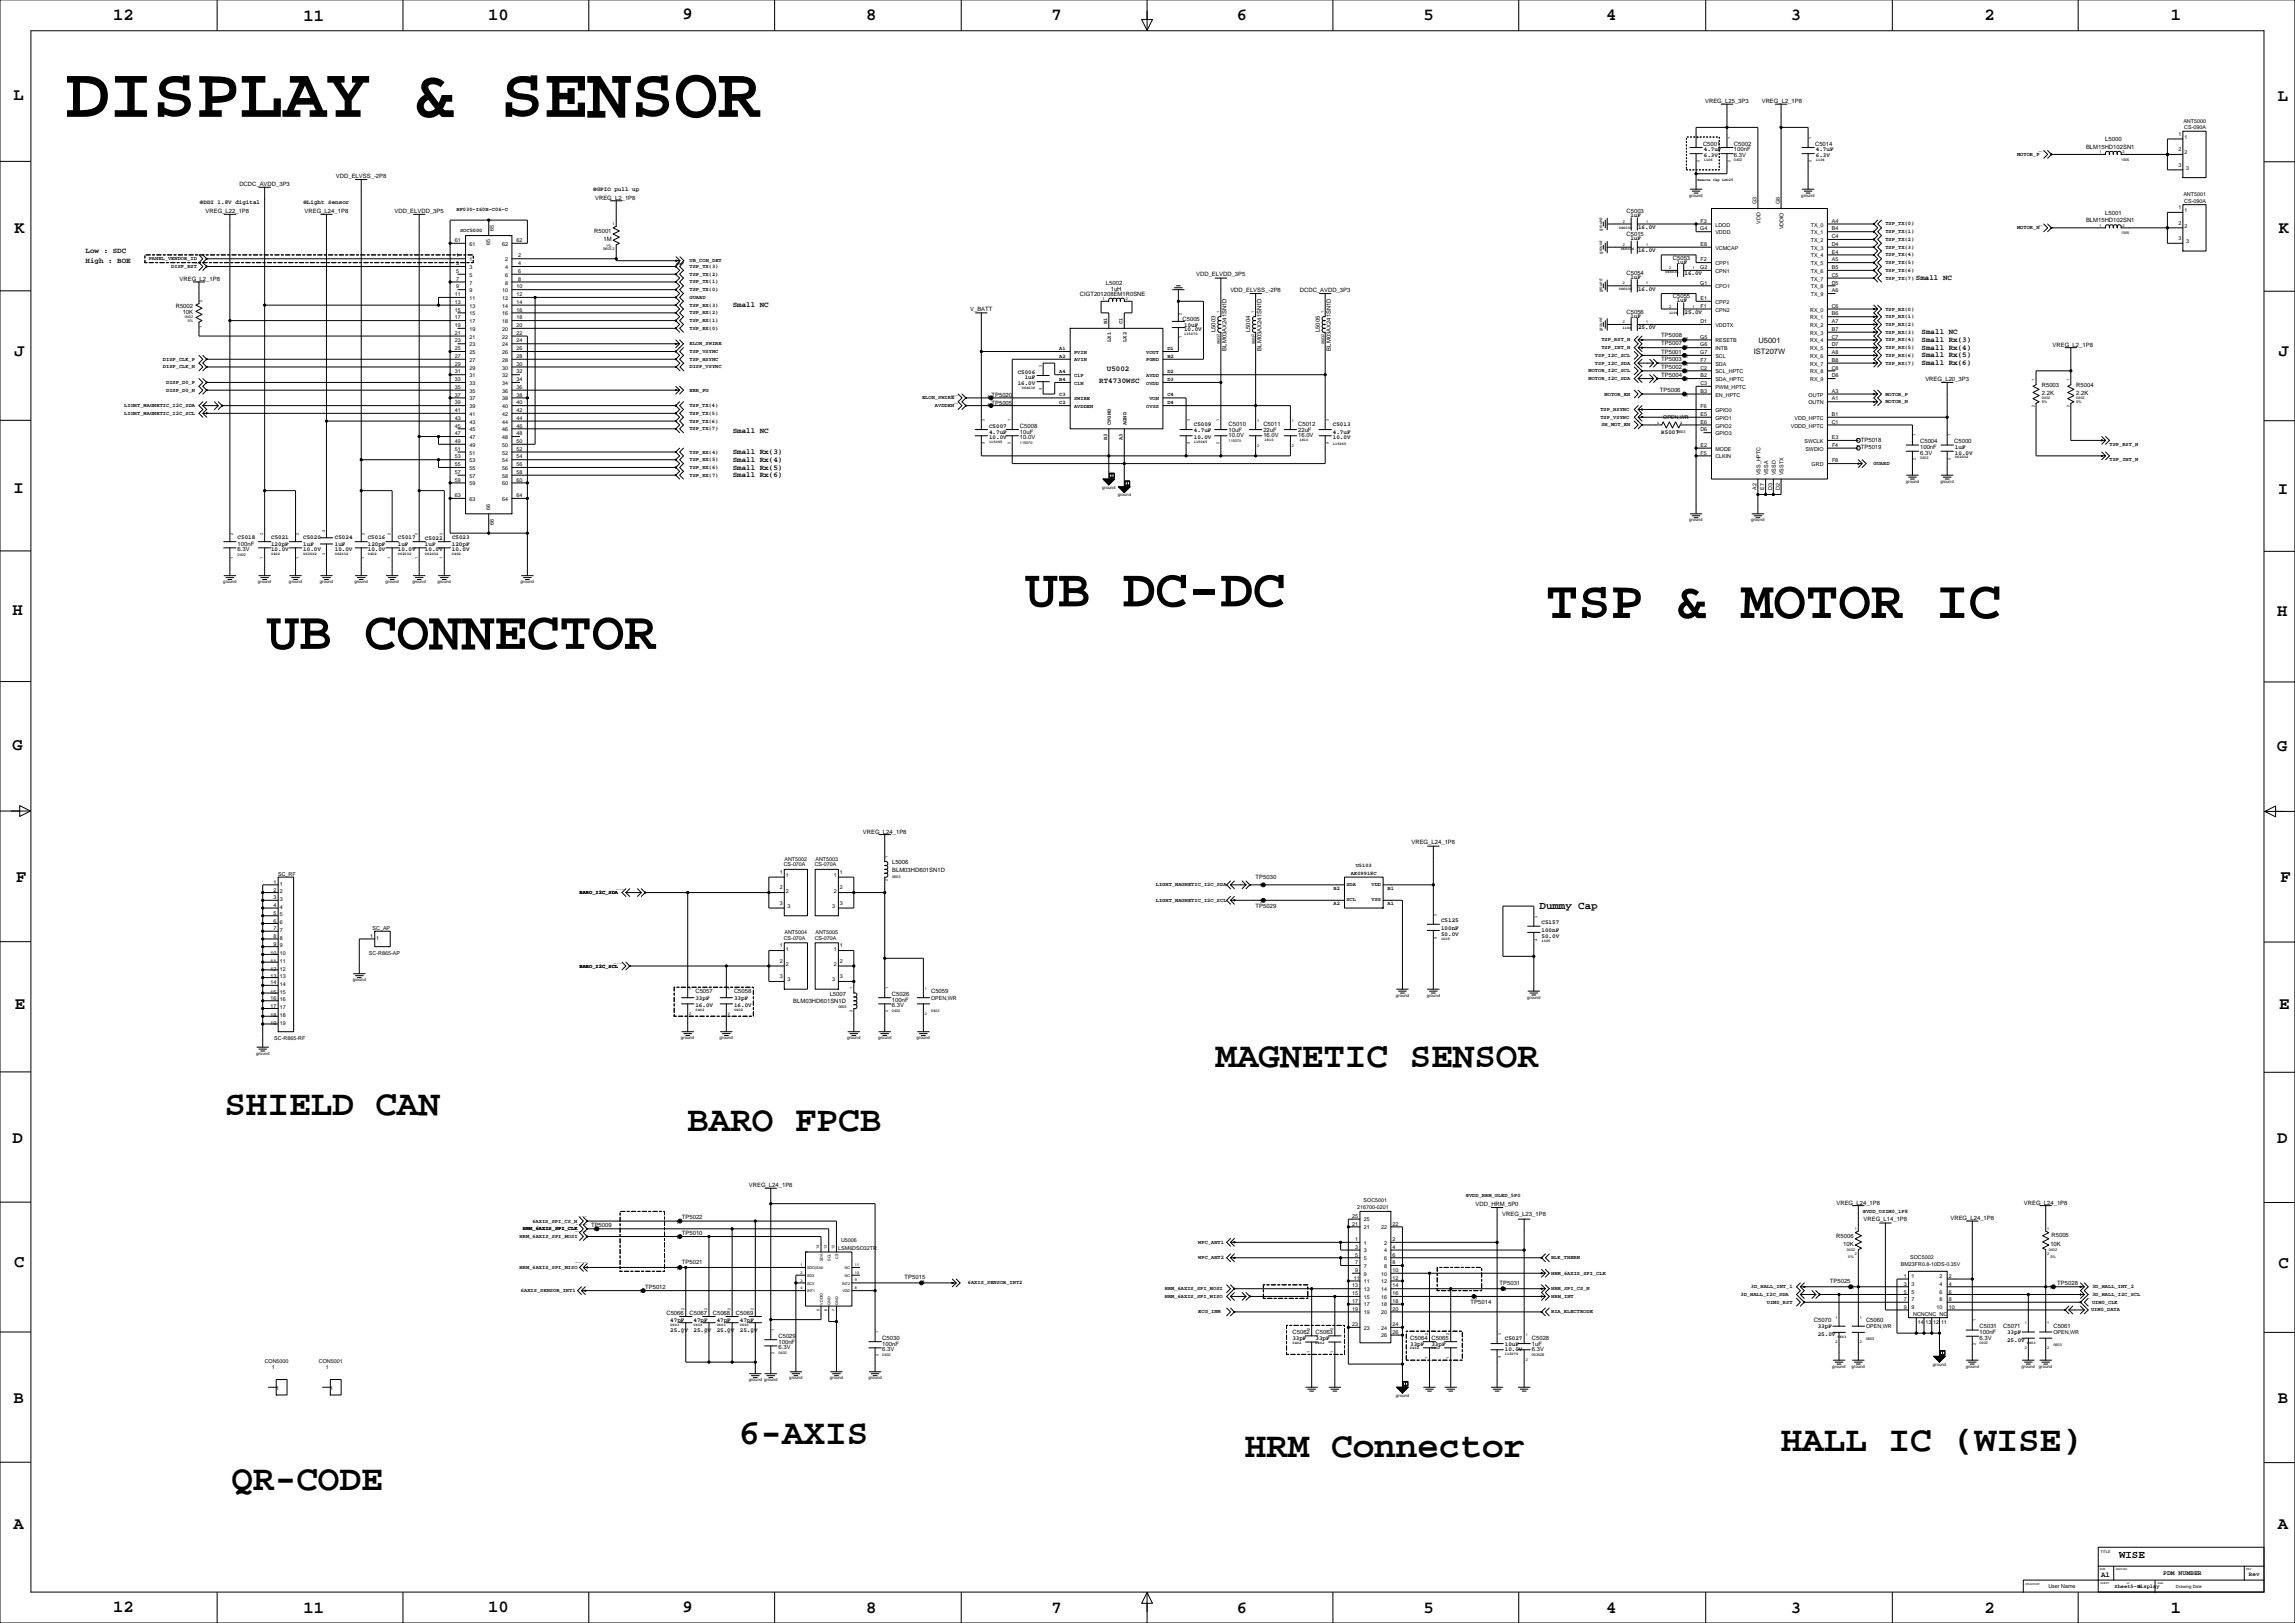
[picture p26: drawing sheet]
<svg xmlns="http://www.w3.org/2000/svg" width="1508mm" height="1066mm" viewBox="0 0 1508 1066" stroke-linecap="round" stroke-linejoin="round" font-family="sans-serif">
<defs><g id="words">
<text font-size="47.6" x="43" y="77">DISPLAY &amp; SENSOR</text>
<g font-size="35.6">
<text x="674" y="398">UB DC-DC</text>
<text x="1016" y="406">TSP &amp; MOTOR IC</text>
<text x="175" y="426">UB CONNECTOR</text>
</g>
<g font-size="23.6">
<text x="799" y="701">MAGNETIC SENSOR</text>
<text x="147" y="733">SHIELD CAN</text>
<text x="452" y="743">BARO FPCB</text>
<text x="486" y="949">6-AXIS</text>
<text x="1170" y="954">HALL IC (WISE)</text>
<text x="818" y="958">HRM Connector</text>
<text x="152" y="979">QR-CODE</text>
</g>
<g font-size="11.3">
<text x="74" y="13">12</text>
<text x="199" y="13">11</text>
<text x="321" y="13">10</text>
<text x="449" y="13">9</text>
<text x="569" y="13">8</text>
<text x="691" y="13">7</text>
<text x="813" y="13">6</text>
<text x="936" y="13">5</text>
<text x="1056" y="13">4</text>
<text x="1177" y="13">3</text>
<text x="1304" y="13">2</text>
<text x="1427" y="13">1</text>
<text x="9" y="66">L</text>
<text x="1497" y="66">L</text>
<text x="10" y="153">K</text>
<text x="1498" y="153">K</text>
<text x="10" y="234">J</text>
<text x="1498" y="234">J</text>
<text x="9" y="324">I</text>
<text x="1497" y="324">I</text>
<text x="8" y="404">H</text>
<text x="1497" y="405">H</text>
<text x="8" y="493">G</text>
<text x="1497" y="493">G</text>
<text x="11" y="580">F</text>
<text x="1499" y="580">F</text>
<text x="10" y="663">E</text>
<text x="1498" y="663">E</text>
<text x="8" y="751">D</text>
<text x="1497" y="751">D</text>
<text x="9" y="833">C</text>
<text x="1498" y="833">C</text>
<text x="9" y="922">B</text>
<text x="1497" y="922">B</text>
<text x="9" y="1005">A</text>
<text x="1497" y="1005">A</text>
<text x="74" y="1059">12</text>
<text x="199" y="1060">11</text>
<text x="321" y="1059">10</text>
<text x="449" y="1059">9</text>
<text x="569" y="1060">8</text>
<text x="691" y="1060">7</text>
<text x="813" y="1060">6</text>
<text x="936" y="1060">5</text>
<text x="1056" y="1060">4</text>
<text x="1177" y="1060">3</text>
<text x="1304" y="1060">2</text>
<text x="1427" y="1060">1</text>
</g>
<g font-size="7.1">
<text x="1012" y="597">Dummy Cap</text>
<text x="1393" y="1024">WISE</text>
</g>
<g font-size="4.9">
<text x="56" y="166">Low : SDC</text>
<text x="56" y="173">High : BOE</text>
<text x="1259" y="184">Small NC</text>
<text x="482" y="202">Small NC</text>
<text x="1263" y="220">Small NC</text>
<text x="1156" y="226">U5001</text>
<text x="1263" y="225">Small Rx(3)</text>
<text x="1153" y="233">IST207W</text>
<text x="1263" y="230">Small Rx(4)</text>
<text x="1263" y="235">Small Rx(5)</text>
<text x="1263" y="240">Small Rx(6)</text>
<text x="728" y="244">U5002</text>
<text x="722" y="252">RT4730WSC</text>
<text x="482" y="284">Small NC</text>
<text x="482" y="298">Small Rx(3)</text>
<text x="482" y="303">Small Rx(4)</text>
<text x="482" y="309">Small Rx(5)</text>
<text x="482" y="314">Small Rx(6)</text>
<text x="1381" y="1036">A1</text>
</g>
<text font-size="4.2" x="1422" y="1035">PDM NUMBER</text>
<g font-size="3.9">
<text x="1121" y="68">VREG_L25_3P3</text>
<text x="1158" y="68">VREG_L2_1P8</text>
<text x="1119" y="96">C5001</text>
<text x="1140" y="96">C5002</text>
<text x="1193" y="96">C5014</text>
<text x="1384" y="93">L5000</text>
<text x="1120" y="100">4.7uF</text>
<text x="1140" y="100">100nF</text>
<text x="1194" y="100">4.7uF</text>
<text x="1371" y="98">BLM15HD102SN1</text>
<text x="1120" y="103">6.3V</text>
<text x="1140" y="103">6.3V</text>
<text x="1194" y="103">6.3V</text>
<text x="221" y="117">VDD_ELVSS_-2P8</text>
<text x="157" y="122">DCDC_AVDD_3P3</text>
<text x="390" y="125">@GPIO pull up</text>
<text x="391" y="131">VREG_L2_1P8</text>
<text x="131" y="134">@DDI 1.8V digital</text>
<text x="199" y="134">@Light Sensor</text>
<text x="135" y="140">VREG_L22_1P8</text>
<text x="200" y="140">VREG_L24_1P8</text>
<text x="259" y="140">VDD_ELVDD_3P5</text>
<text x="1069" y="140">C5003</text>
<text x="1072" y="143">1uF</text>
<text x="1384" y="141">L5001</text>
<text x="1371" y="146">BLM15HD102SN1</text>
<text x="391" y="153">R5001</text>
<text x="1069" y="155">C5015</text>
<text x="1077" y="150">16.0V</text>
<text x="397" y="158">1M</text>
<text x="1072" y="158">1uF</text>
<text x="1077" y="166">16.0V</text>
<text x="1100" y="171">C5053</text>
<text x="1102" y="173">1uF</text>
<text x="118" y="185">VREG_L2_1P8</text>
<text x="786" y="182">VDD_ELVDD_3P5</text>
<text x="1069" y="181">C5054</text>
<text x="1072" y="183">1uF</text>
<text x="1107" y="181">16.0V</text>
<text x="727" y="187">L5002</text>
<text x="730" y="191">1uH</text>
<text x="809" y="192">VDD_ELVSS_-2P8</text>
<text x="854" y="192">DCDC_AVDD_3P3</text>
<text x="1077" y="191">16.0V</text>
<text x="710" y="194">CIGT201208EM1R0SNE</text>
<text x="1100" y="196">C5055</text>
<text x="116" y="202">R5002</text>
<text x="1102" y="199">1uF</text>
<text x="120" y="206">10K</text>
<text x="638" y="204">V_BATT</text>
<text x="1069" y="206">C5056</text>
<text x="1072" y="209">1uF</text>
<text x="1107" y="206">25.0V</text>
<text x="777" y="211">C5005</text>
<text x="778" y="215">10uF</text>
<text x="778" y="218">10.0V</text>
<text x="799" y="218" transform="rotate(-90 799 218)">L5003</text>
<text x="822" y="218" transform="rotate(-90 822 218)">L5004</text>
<text x="867" y="218" transform="rotate(-90 867 218)">L5005</text>
<text x="1077" y="216">25.0V</text>
<text x="1092" y="222">TP5008</text>
<text x="1092" y="227">TP5007</text>
<text x="1349" y="228">VREG_L2_1P8</text>
<text x="806" y="230" transform="rotate(-90 806 230)">BLM03AX241SN1D</text>
<text x="829" y="230" transform="rotate(-90 829 230)">BLM03AX241SN1D</text>
<text x="875" y="230" transform="rotate(-90 875 230)">BLM03AX241SN1D</text>
<text x="1092" y="232">TP5001</text>
<text x="1092" y="237">TP5003</text>
<text x="669" y="246">C5006</text>
<text x="1092" y="243">TP5002</text>
<text x="674" y="249">1uF</text>
<text x="1092" y="248">TP5004</text>
<text x="1266" y="251">VREG_L20_3P3</text>
<text x="669" y="253">16.0V</text>
<text x="1091" y="258">TP5006</text>
<text x="1342" y="255">R5003</text>
<text x="1365" y="255">R5004</text>
<text x="652" y="261">TP5020</text>
<text x="1342" y="259">2.2K</text>
<text x="1365" y="259">2.2K</text>
<text x="652" y="266">TP5005</text>
<text x="650" y="281">C5007</text>
<text x="670" y="281">C5008</text>
<text x="785" y="280">C5009</text>
<text x="808" y="280">C5010</text>
<text x="830" y="280">C5011</text>
<text x="853" y="280">C5012</text>
<text x="876" y="280">C5013</text>
<text x="650" y="285">4.7uF</text>
<text x="670" y="285">10uF</text>
<text x="785" y="284">4.7uF</text>
<text x="808" y="284">10uF</text>
<text x="808" y="287">10.0V</text>
<text x="830" y="287">16.0V</text>
<text x="830" y="284">22uF</text>
<text x="853" y="284">22uF</text>
<text x="853" y="287">16.0V</text>
<text x="876" y="285">4.7uF</text>
<text x="1092" y="285">R5007</text>
<text x="650" y="289">10.0V</text>
<text x="670" y="289">10.0V</text>
<text x="785" y="289">10.0V</text>
<text x="876" y="289">10.0V</text>
<text x="1223" y="290">TP5018</text>
<text x="1262" y="291">C5004</text>
<text x="1284" y="291">C5000</text>
<text x="1223" y="295">TP5019</text>
<text x="1262" y="295">100nF</text>
<text x="1262" y="299">6.3V</text>
<text x="1285" y="299">10.0V</text>
<text x="1285" y="295">1uF</text>
<text x="156" y="359">100nF</text>
<text x="156" y="354">C5018</text>
<text x="178" y="359">120pF</text>
<text x="178" y="354">C5021</text>
<text x="199" y="354">C5020</text>
<text x="199" y="359">1uF</text>
<text x="220" y="359">1uF</text>
<text x="220" y="354">C5024</text>
<text x="242" y="354">C5016</text>
<text x="242" y="359">120pF</text>
<text x="262" y="359">1uF</text>
<text x="262" y="354">C5017</text>
<text x="279" y="355">C5022</text>
<text x="279" y="359">1uF</text>
<text x="297" y="359">120pF</text>
<text x="297" y="354">C5023</text>
<text x="156" y="362">6.3V</text>
<text x="178" y="362">10.0V</text>
<text x="199" y="362">10.0V</text>
<text x="220" y="362">10.0V</text>
<text x="242" y="362">10.0V</text>
<text x="262" y="362">10.0V</text>
<text x="279" y="362">10.0V</text>
<text x="297" y="362">10.0V</text>
<text x="567" y="548">VREG_L24_1P8</text>
<text x="928" y="555">VREG_L24_1P8</text>
<text x="586" y="568">L5006</text>
<text x="586" y="573">BLM03HD601SN1D</text>
<text x="825" y="578">TP5030</text>
<text x="825" y="597">TP5029</text>
<text x="947" y="611">100nF</text>
<text x="947" y="606">C5125</text>
<text x="1013" y="607">C5157</text>
<text x="947" y="615">50.0V</text>
<text x="1013" y="612">100nF</text>
<text x="1013" y="616">50.0V</text>
<text x="457" y="653">C5057</text>
<text x="482" y="653">C5058</text>
<text x="612" y="653">C5059</text>
<text x="457" y="657">33pF</text>
<text x="482" y="657">33pF</text>
<text x="521" y="659">BLM03HD601SN1D</text>
<text x="545" y="654">L5007</text>
<text x="586" y="658">100nF</text>
<text x="586" y="654">C5026</text>
<text x="457" y="662">16.0V</text>
<text x="482" y="662">16.0V</text>
<text x="586" y="662">6.3V</text>
<text x="492" y="780">VREG_L24_1P8</text>
<text x="1207" y="791">VREG_L24_1P8</text>
<text x="1330" y="791">VREG_L24_1P8</text>
<text x="970" y="792">VDD_HRM_5P0</text>
<text x="448" y="801">TP5022</text>
<text x="987" y="799">VREG_L23_1P8</text>
<text x="1225" y="802">VREG_L14_1P8</text>
<text x="1282" y="802">VREG_L24_1P8</text>
<text x="389" y="806">TP5009</text>
<text x="448" y="811">TP5010</text>
<text x="1207" y="813">R5006</text>
<text x="1348" y="813">R5005</text>
<text x="1212" y="819">10K</text>
<text x="1348" y="819">10K</text>
<text x="448" y="830">TP5021</text>
<text x="595" y="841">TP5015</text>
<text x="986" y="844">TP5031</text>
<text x="1203" y="843">TP5025</text>
<text x="1352" y="844">TP5028</text>
<text x="424" y="847">TP5012</text>
<text x="967" y="857">TP5014</text>
<text x="438" y="864">C5066</text>
<text x="441" y="869">47pF</text>
<text x="453" y="864">C5067</text>
<text x="456" y="869">47pF</text>
<text x="469" y="864">C5068</text>
<text x="471" y="869">47pF</text>
<text x="484" y="864">C5069</text>
<text x="486" y="869">47pF</text>
<text x="1192" y="869">C5070</text>
<text x="1227" y="869">C5060</text>
<text x="441" y="875">25.0V</text>
<text x="456" y="875">25.0V</text>
<text x="471" y="875">25.0V</text>
<text x="486" y="875">25.0V</text>
<text x="1195" y="873">33pF</text>
<text x="1301" y="873">C5031</text>
<text x="1317" y="872">C5071</text>
<text x="1350" y="872">C5061</text>
<text x="512" y="879">C5029</text>
<text x="580" y="880">C5030</text>
<text x="849" y="880">33pF</text>
<text x="850" y="877">C5062</text>
<text x="865" y="880">33pF</text>
<text x="865" y="877">C5063</text>
<text x="927" y="881">C5064</text>
<text x="941" y="881">C5065</text>
<text x="989" y="880">C5027</text>
<text x="1007" y="880">C5028</text>
<text x="1195" y="878">25.0V</text>
<text x="1301" y="877">100nF</text>
<text x="1301" y="880">6.3V</text>
<text x="1319" y="882">25.0V</text>
<text x="1319" y="877">33pF</text>
<text x="512" y="887">6.3V</text>
<text x="512" y="883">100nF</text>
<text x="580" y="884">100nF</text>
<text x="580" y="888">6.3V</text>
<text x="927" y="884">33pF</text>
<text x="941" y="884">33pF</text>
<text x="989" y="884">10uF</text>
<text x="989" y="888">10.0V</text>
<text x="1007" y="888">6.3V</text>
<text x="1007" y="884">1uF</text>
<text x="1478" y="1036">Rev</text>
</g>
<g font-size="3.5">
<text x="1435" y="81">ANT5000</text>
<text x="1432" y="89">1</text>
<text x="1436" y="85">CS-090A</text>
<text x="1436" y="91">1</text>
<text x="1432" y="99">2</text>
<text x="1436" y="101">2</text>
<text x="1326" y="102">MOTOR_P</text>
<text x="1432" y="110">3</text>
<text x="1437" y="112">3</text>
<text x="1435" y="129">ANT5001</text>
<text x="1155" y="134" transform="rotate(-90 1155 134)">G3</text>
<text x="1170" y="134" transform="rotate(-90 1170 134)">G8</text>
<text x="1432" y="137">1</text>
<text x="1436" y="133">CS-090A</text>
<text x="300" y="139">BF030-I60B-C06-C</text>
<text x="1436" y="140">1</text>
<text x="1118" y="146">F3</text>
<text x="1128" y="149">LDOD</text>
<text x="1157" y="147" transform="rotate(-90 1157 147)">VDD</text>
<text x="1190" y="149">TX_0</text>
<text x="1204" y="146">A4</text>
<text x="1239" y="148">TSP_TX(0)</text>
<text x="1432" y="148">2</text>
<text x="1436" y="150">2</text>
<text x="302" y="152">SOC5000</text>
<text x="325" y="152" transform="rotate(-90 325 152)">65</text>
<text x="1118" y="151">G4</text>
<text x="1128" y="154">VDDD</text>
<text x="1172" y="151" transform="rotate(-90 1172 151)">VDDIO</text>
<text x="1190" y="154">TX_1</text>
<text x="1204" y="151">B4</text>
<text x="1239" y="153">TSP_TX(1)</text>
<text x="1326" y="151">MOTOR_N</text>
<text x="299" y="159">61</text>
<text x="309" y="162">61</text>
<text x="322" y="161" transform="rotate(-90 322 161)">65</text>
<text x="330" y="162">62</text>
<text x="340" y="159">62</text>
<text x="1118" y="162">E8</text>
<text x="1190" y="159">TX_2</text>
<text x="1204" y="162">D4</text>
<text x="1204" y="156">C4</text>
<text x="1239" y="158">TSP_TX(2)</text>
<text x="1432" y="158">3</text>
<text x="1437" y="160">3</text>
<text x="1128" y="164">VCMCAP</text>
<text x="1190" y="164">TX_3</text>
<text x="1204" y="167">E4</text>
<text x="1239" y="163">TSP_TX(3)</text>
<text x="98" y="171">PANEL_VENDOR_ID</text>
<text x="300" y="169">1</text>
<text x="309" y="172">1</text>
<text x="332" y="172">2</text>
<text x="341" y="169">2</text>
<text x="453" y="172">UB_CON_DET</text>
<text x="1118" y="172">F2</text>
<text x="1190" y="169">TX_4</text>
<text x="1204" y="172">A5</text>
<text x="1239" y="168">TSP_TX(4)</text>
<text x="1239" y="174">TSP_TX(5)</text>
<text x="113" y="176">DISP_RST</text>
<text x="300" y="179">5</text>
<text x="300" y="174">3</text>
<text x="309" y="177">3</text>
<text x="332" y="177">4</text>
<text x="341" y="174">4</text>
<text x="341" y="179">6</text>
<text x="453" y="176">TSP_TX(3)</text>
<text x="1118" y="177">G2</text>
<text x="1128" y="179">CPN1</text>
<text x="1128" y="174">CPP1</text>
<text x="1190" y="174">TX_5</text>
<text x="1190" y="179">TX_6</text>
<text x="1204" y="177">B5</text>
<text x="1239" y="179">TSP_TX(6)</text>
<text x="300" y="184">7</text>
<text x="309" y="182">5</text>
<text x="332" y="182">6</text>
<text x="341" y="184">8</text>
<text x="453" y="181">TSP_TX(2)</text>
<text x="1190" y="184">TX_7</text>
<text x="1204" y="182">C5</text>
<text x="1239" y="184">TSP_TX(7)</text>
<text x="300" y="189">9</text>
<text x="309" y="187">7</text>
<text x="332" y="187">8</text>
<text x="340" y="189">10</text>
<text x="453" y="191">TSP_TX(0)</text>
<text x="453" y="186">TSP_TX(1)</text>
<text x="1118" y="187">G1</text>
<text x="1128" y="189">CPO1</text>
<text x="1190" y="189">TX_8</text>
<text x="1204" y="187">D5</text>
<text x="299" y="195">11</text>
<text x="309" y="192">9</text>
<text x="309" y="197">11</text>
<text x="330" y="192">10</text>
<text x="330" y="197">12</text>
<text x="340" y="195">12</text>
<text x="453" y="196">GUARD</text>
<text x="1118" y="197">E1</text>
<text x="1190" y="195">TX_9</text>
<text x="1204" y="192">A6</text>
<text x="299" y="200">13</text>
<text x="309" y="202">13</text>
<text x="330" y="202">14</text>
<text x="340" y="200">14</text>
<text x="453" y="201">TSP_RX(3)</text>
<text x="1118" y="202">F1</text>
<text x="1128" y="200">CPP2</text>
<text x="1204" y="202">C6</text>
<text x="299" y="210">17</text>
<text x="299" y="205">15</text>
<text x="309" y="207">15</text>
<text x="330" y="207">16</text>
<text x="340" y="210">18</text>
<text x="340" y="205">16</text>
<text x="453" y="207">TSP_RX(2)</text>
<text x="1128" y="205">CPN2</text>
<text x="1190" y="205">RX_0</text>
<text x="1190" y="210">RX_1</text>
<text x="1204" y="207">B6</text>
<text x="1239" y="209">TSP_RX(1)</text>
<text x="1239" y="204">TSP_RX(0)</text>
<text x="299" y="215">19</text>
<text x="309" y="212">17</text>
<text x="330" y="212">18</text>
<text x="340" y="215">20</text>
<text x="453" y="212">TSP_RX(1)</text>
<text x="728" y="213" transform="rotate(-90 728 213)">B1</text>
<text x="738" y="213" transform="rotate(-90 738 213)">C1</text>
<text x="1118" y="212">D1</text>
<text x="1128" y="215">VDDTX</text>
<text x="1190" y="215">RX_2</text>
<text x="1204" y="212">A7</text>
<text x="1239" y="214">TSP_RX(2)</text>
<text x="299" y="220">21</text>
<text x="309" y="217">19</text>
<text x="330" y="217">20</text>
<text x="340" y="220">22</text>
<text x="453" y="217">TSP_RX(0)</text>
<text x="1190" y="220">RX_3</text>
<text x="1204" y="217">B7</text>
<text x="1239" y="219">TSP_RX(3)</text>
<text x="299" y="225">23</text>
<text x="309" y="223">21</text>
<text x="309" y="228">23</text>
<text x="330" y="223">22</text>
<text x="330" y="228">24</text>
<text x="340" y="225">24</text>
<text x="453" y="227">ELON_SWIRE</text>
<text x="730" y="225" transform="rotate(-90 730 225)">LX1</text>
<text x="740" y="225" transform="rotate(-90 740 225)">LX2</text>
<text x="1053" y="224">TSP_RST_N</text>
<text x="1108" y="224">1</text>
<text x="1118" y="228">G6</text>
<text x="1118" y="223">G5</text>
<text x="1128" y="225">RESETB</text>
<text x="1190" y="225">RX_4</text>
<text x="1204" y="228">D7</text>
<text x="1204" y="223">C7</text>
<text x="1239" y="224">TSP_RX(4)</text>
<text x="299" y="230">25</text>
<text x="309" y="233">25</text>
<text x="330" y="233">26</text>
<text x="340" y="230">26</text>
<text x="453" y="232">TSP_VSYNC</text>
<text x="696" y="230">A1</text>
<text x="706" y="232">PVIN</text>
<text x="753" y="232">VOUT</text>
<text x="767" y="230">D1</text>
<text x="1053" y="229">TSP_INT_N</text>
<text x="1108" y="229">1</text>
<text x="1118" y="233">G7</text>
<text x="1128" y="230">INTB</text>
<text x="1190" y="230">RX_5</text>
<text x="1204" y="233">A8</text>
<text x="1239" y="229">TSP_RX(5)</text>
<text x="107" y="237">DISP_CLK_P</text>
<text x="299" y="235">27</text>
<text x="309" y="238">27</text>
<text x="330" y="238">28</text>
<text x="340" y="235">28</text>
<text x="453" y="237">TSP_HSYNC</text>
<text x="696" y="235">A2</text>
<text x="706" y="237">AVIN</text>
<text x="753" y="237">PGND</text>
<text x="767" y="235">B2</text>
<text x="1048" y="235">TSP_I2C_SCL</text>
<text x="1048" y="240">TSP_I2C_SDA</text>
<text x="1108" y="235">1</text>
<text x="1118" y="238">F7</text>
<text x="1128" y="235">SCL</text>
<text x="1190" y="235">RX_6</text>
<text x="1204" y="238">B8</text>
<text x="1239" y="235">TSP_RX(6)</text>
<text x="1239" y="240">TSP_RX(7)</text>
<text x="107" y="242">DISP_CLK_N</text>
<text x="299" y="245">31</text>
<text x="299" y="240">29</text>
<text x="309" y="243">29</text>
<text x="330" y="243">30</text>
<text x="340" y="245">32</text>
<text x="340" y="240">30</text>
<text x="453" y="242">DISP_VSYNC</text>
<text x="696" y="245">A4</text>
<text x="767" y="245">D2</text>
<text x="1044" y="245">MOTOR_I2C_SCL</text>
<text x="1108" y="245">1</text>
<text x="1108" y="240">1</text>
<text x="1118" y="243">C2</text>
<text x="1128" y="245">SCL_HPTC</text>
<text x="1128" y="240">SDA</text>
<text x="1190" y="240">RX_7</text>
<text x="1190" y="245">RX_8</text>
<text x="1204" y="243">C8</text>
<text x="299" y="250">33</text>
<text x="309" y="248">31</text>
<text x="330" y="248">32</text>
<text x="340" y="250">34</text>
<text x="696" y="250">B4</text>
<text x="706" y="248">C1P</text>
<text x="753" y="248">AVDD</text>
<text x="767" y="250">D3</text>
<text x="1044" y="250">MOTOR_I2C_SDA</text>
<text x="1108" y="250">1</text>
<text x="1118" y="248">B2</text>
<text x="1128" y="250">SDA_HPTC</text>
<text x="1190" y="250">RX_9</text>
<text x="1204" y="248">D8</text>
<text x="109" y="252">DISP_D0_P</text>
<text x="109" y="257">DISP_D0_N</text>
<text x="299" y="256">35</text>
<text x="309" y="253">33</text>
<text x="330" y="253">34</text>
<text x="340" y="256">36</text>
<text x="453" y="257">ERR_FG</text>
<text x="706" y="253">C1N</text>
<text x="753" y="253">OVDD</text>
<text x="1118" y="253">C3</text>
<text x="1128" y="256">PWM_HPTC</text>
<text x="299" y="261">37</text>
<text x="309" y="258">35</text>
<text x="309" y="263">37</text>
<text x="330" y="258">36</text>
<text x="330" y="263">38</text>
<text x="340" y="261">38</text>
<text x="606" y="262">ELON_SWIRE</text>
<text x="649" y="262">1</text>
<text x="696" y="260">C3</text>
<text x="706" y="263">SWIRE</text>
<text x="755" y="263">VON</text>
<text x="767" y="260">C4</text>
<text x="1055" y="260">MOTOR_EN</text>
<text x="1108" y="261">1</text>
<text x="1118" y="258">B3</text>
<text x="1128" y="261">EN_HPTC</text>
<text x="1189" y="261">OUTP</text>
<text x="1204" y="258">A3</text>
<text x="1204" y="263">A1</text>
<text x="1239" y="260">MOTOR_P</text>
<text x="82" y="268">LIGHT_MAGNETIC_I2C_SDA</text>
<text x="299" y="266">39</text>
<text x="309" y="268">39</text>
<text x="330" y="268">40</text>
<text x="340" y="266">40</text>
<text x="453" y="268">TSP_TX(4)</text>
<text x="615" y="268">AVDDEN</text>
<text x="649" y="267">1</text>
<text x="696" y="265">C2</text>
<text x="706" y="268">AVDDEN</text>
<text x="753" y="268">OVSS</text>
<text x="767" y="265">D4</text>
<text x="1118" y="268">F6</text>
<text x="1189" y="266">OUTN</text>
<text x="1239" y="265">MOTOR_N</text>
<text x="82" y="273">LIGHT_MAGNETIC_I2C_SCL</text>
<text x="299" y="276">43</text>
<text x="299" y="271">41</text>
<text x="309" y="273">41</text>
<text x="330" y="273">42</text>
<text x="340" y="276">44</text>
<text x="340" y="271">42</text>
<text x="453" y="273">TSP_TX(5)</text>
<text x="1052" y="270">TSP_HSYNC</text>
<text x="1052" y="275">TSP_VSYNC</text>
<text x="1093" y="275">OPEN,WR</text>
<text x="1118" y="273">E5</text>
<text x="1128" y="271">GPIO0</text>
<text x="1128" y="276">GPIO1</text>
<text x="1180" y="276">VDD_HPTC</text>
<text x="1204" y="273">B1</text>
<text x="299" y="281">45</text>
<text x="309" y="278">43</text>
<text x="330" y="278">44</text>
<text x="340" y="281">46</text>
<text x="453" y="278">TSP_TX(6)</text>
<text x="730" y="279" transform="rotate(-90 730 279)">CPGND</text>
<text x="740" y="279" transform="rotate(-90 740 279)">AGND</text>
<text x="1053" y="280">SH_MOT_EN</text>
<text x="1118" y="278">E6</text>
<text x="1128" y="281">GPIO2</text>
<text x="1177" y="281">VDDD_HPTC</text>
<text x="1204" y="278">C1</text>
<text x="299" y="286">47</text>
<text x="309" y="283">45</text>
<text x="330" y="283">46</text>
<text x="340" y="286">48</text>
<text x="453" y="283">TSP_TX(7)</text>
<text x="1118" y="283">D6</text>
<text x="1128" y="286">GPIO3</text>
<text x="299" y="291">49</text>
<text x="309" y="289">47</text>
<text x="309" y="294">49</text>
<text x="330" y="289">48</text>
<text x="330" y="294">50</text>
<text x="340" y="291">50</text>
<text x="728" y="289" transform="rotate(-90 728 289)">B3</text>
<text x="738" y="289" transform="rotate(-90 738 289)">A3</text>
<text x="1118" y="294">E2</text>
<text x="1186" y="291">SWCLK</text>
<text x="1204" y="289">E3</text>
<text x="1204" y="294">F4</text>
<text x="1223" y="294" transform="rotate(-90 1223 294)">1</text>
<text x="1223" y="289" transform="rotate(-90 1223 289)">1</text>
<text x="1387" y="293">TSP_RST_N</text>
<text x="299" y="296">51</text>
<text x="309" y="299">51</text>
<text x="330" y="299">52</text>
<text x="340" y="296">52</text>
<text x="453" y="298">TSP_RX(4)</text>
<text x="1118" y="299">F5</text>
<text x="1128" y="296">MODE</text>
<text x="1187" y="296">SWDIO</text>
<text x="299" y="301">53</text>
<text x="309" y="304">53</text>
<text x="330" y="304">54</text>
<text x="340" y="301">54</text>
<text x="453" y="303">TSP_RX(5)</text>
<text x="1128" y="301">CLKIN</text>
<text x="1204" y="304">F8</text>
<text x="1231" y="306">GUARD</text>
<text x="1387" y="303">TSP_INT_N</text>
<text x="299" y="306">55</text>
<text x="299" y="311">57</text>
<text x="309" y="309">55</text>
<text x="330" y="309">56</text>
<text x="340" y="311">58</text>
<text x="340" y="306">56</text>
<text x="453" y="308">TSP_RX(6)</text>
<text x="1191" y="306">GRD</text>
<text x="299" y="316">59</text>
<text x="309" y="314">57</text>
<text x="330" y="314">58</text>
<text x="340" y="316">60</text>
<text x="453" y="313">TSP_RX(7)</text>
<text x="1157" y="312" transform="rotate(-90 1157 312)">VSS_HPTC</text>
<text x="1162" y="312" transform="rotate(-90 1162 312)">VSSA</text>
<text x="1167" y="312" transform="rotate(-90 1167 312)">VSSD</text>
<text x="1172" y="312" transform="rotate(-90 1172 312)">VSSTX</text>
<text x="309" y="319">59</text>
<text x="330" y="319">60</text>
<text x="1155" y="322" transform="rotate(-90 1155 322)">A2</text>
<text x="1160" y="322" transform="rotate(-90 1160 322)">E7</text>
<text x="1165" y="322" transform="rotate(-90 1165 322)">D3</text>
<text x="1170" y="322" transform="rotate(-90 1170 322)">D2</text>
<text x="299" y="327">63</text>
<text x="309" y="329">63</text>
<text x="330" y="329">64</text>
<text x="340" y="327">64</text>
<text x="322" y="335" transform="rotate(-90 322 335)">66</text>
<text x="325" y="345" transform="rotate(-90 325 345)">66</text>
<text x="515" y="569">CS-070A</text>
<text x="516" y="566">ANT5002</text>
<text x="535" y="569">CS-070A</text>
<text x="536" y="566">ANT5003</text>
<text x="891" y="570">U5103</text>
<text x="183" y="576">SC_RF</text>
<text x="513" y="574">1</text>
<text x="552" y="574">1</text>
<text x="888" y="575">AK09918C</text>
<text x="180" y="581">1</text>
<text x="184" y="582">1</text>
<text x="517" y="576">1</text>
<text x="548" y="576">1</text>
<text x="885" y="582">SDA</text>
<text x="901" y="582">VDD</text>
<text x="180" y="586">2</text>
<text x="184" y="587">2</text>
<text x="381" y="587">BARO_I2C_SDA</text>
<text x="513" y="584">2</text>
<text x="517" y="586">2</text>
<text x="548" y="586">2</text>
<text x="552" y="584">2</text>
<text x="760" y="582">LIGHT_MAGNETIC_I2C_SDA</text>
<text x="828" y="583">1</text>
<text x="877" y="585">B2</text>
<text x="912" y="585">B1</text>
<text x="180" y="591">3</text>
<text x="184" y="592">3</text>
<text x="760" y="593">LIGHT_MAGNETIC_I2C_SCL</text>
<text x="828" y="593">1</text>
<text x="885" y="592">SCL</text>
<text x="901" y="592">VSS</text>
<text x="180" y="596">4</text>
<text x="184" y="597">4</text>
<text x="513" y="595">3</text>
<text x="518" y="597">3</text>
<text x="547" y="597">3</text>
<text x="552" y="595">3</text>
<text x="877" y="595">A2</text>
<text x="912" y="595">A1</text>
<text x="180" y="601">5</text>
<text x="184" y="602">5</text>
<text x="180" y="611">7</text>
<text x="180" y="606">6</text>
<text x="184" y="607">6</text>
<text x="245" y="611">SC_AP</text>
<text x="180" y="616">8</text>
<text x="184" y="612">7</text>
<text x="184" y="617">8</text>
<text x="243" y="616">1</text>
<text x="247" y="617">1</text>
<text x="515" y="618">CS-070A</text>
<text x="516" y="614">ANT5004</text>
<text x="535" y="618">CS-070A</text>
<text x="536" y="614">ANT5005</text>
<text x="180" y="621">9</text>
<text x="184" y="622">9</text>
<text x="513" y="623">1</text>
<text x="552" y="623">1</text>
<text x="178" y="628">10</text>
<text x="184" y="628">10</text>
<text x="243" y="628">SC-R865-AP</text>
<text x="517" y="625">1</text>
<text x="548" y="625">1</text>
<text x="178" y="633">11</text>
<text x="184" y="633">11</text>
<text x="381" y="636">BARO_I2C_SCL</text>
<text x="513" y="633">2</text>
<text x="517" y="635">2</text>
<text x="548" y="635">2</text>
<text x="552" y="633">2</text>
<text x="178" y="638">12</text>
<text x="184" y="638">12</text>
<text x="178" y="643">13</text>
<text x="178" y="647">14</text>
<text x="184" y="648">14</text>
<text x="184" y="643">13</text>
<text x="513" y="643">3</text>
<text x="518" y="645">3</text>
<text x="547" y="645">3</text>
<text x="552" y="643">3</text>
<text x="178" y="653">15</text>
<text x="184" y="653">15</text>
<text x="178" y="657">16</text>
<text x="184" y="658">16</text>
<text x="612" y="657">OPEN,WR</text>
<text x="178" y="662">17</text>
<text x="184" y="663">17</text>
<text x="178" y="668">18</text>
<text x="184" y="668">18</text>
<text x="178" y="673">19</text>
<text x="184" y="673">19</text>
<text x="180" y="683">SC-R865-RF</text>
<text x="896" y="790">SOC5001</text>
<text x="963" y="787">@VDD_HRM_GLED_5P0</text>
<text x="892" y="794">216700-0201</text>
<text x="1224" y="797">@VDD_USIM0_1P8</text>
<text x="350" y="803">6AXIS_SPI_CS_N</text>
<text x="889" y="800">25</text>
<text x="896" y="803">25</text>
<text x="344" y="808">HRM_6AXIS_SPI_CLK</text>
<text x="390" y="809">1</text>
<text x="444" y="804">1</text>
<text x="889" y="805">21</text>
<text x="896" y="808">21</text>
<text x="908" y="808">22</text>
<text x="915" y="805">22</text>
<text x="342" y="813">HRM_6AXIS_SPI_MOSI</text>
<text x="444" y="814">1</text>
<text x="891" y="816">1</text>
<text x="915" y="816">2</text>
<text x="551" y="821">LSM6DSO32TR</text>
<text x="553" y="816">U5006</text>
<text x="788" y="817">WPC_ANT1</text>
<text x="891" y="821">3</text>
<text x="896" y="818">1</text>
<text x="910" y="818">2</text>
<text x="915" y="821">4</text>
<text x="788" y="827">WPC_ANT2</text>
<text x="891" y="826">5</text>
<text x="896" y="828">5</text>
<text x="896" y="823">3</text>
<text x="910" y="823">4</text>
<text x="910" y="828">6</text>
<text x="915" y="826">6</text>
<text x="1020" y="827">BLK_THERM</text>
<text x="1255" y="827">SOC5002</text>
<text x="342" y="834">HRM_6AXIS_SPI_MISO</text>
<text x="891" y="831">7</text>
<text x="896" y="833">7</text>
<text x="910" y="833">8</text>
<text x="915" y="831">8</text>
<text x="1249" y="832">BM23FR0.8-10DS-0.35V</text>
<text x="444" y="835">1</text>
<text x="891" y="836">9</text>
<text x="896" y="838">9</text>
<text x="908" y="838">10</text>
<text x="915" y="836">10</text>
<text x="1020" y="838">HRM_6AXIS_SPI_CLK</text>
<text x="1251" y="840">1</text>
<text x="1257" y="840">1</text>
<text x="1275" y="840">2</text>
<text x="1281" y="840">2</text>
<text x="606" y="844">1</text>
<text x="636" y="844">6AXIS_SENSOR_INT2</text>
<text x="889" y="846">13</text>
<text x="890" y="841">11</text>
<text x="896" y="843">11</text>
<text x="908" y="843">12</text>
<text x="915" y="841">12</text>
<text x="915" y="846">14</text>
<text x="1251" y="845">3</text>
<text x="1257" y="845">3</text>
<text x="1275" y="845">4</text>
<text x="1281" y="845">4</text>
<text x="342" y="849">6AXIS_SENSOR_INT1</text>
<text x="420" y="850">1</text>
<text x="766" y="848">HRM_6AXIS_SPI_MOSI</text>
<text x="889" y="851">15</text>
<text x="896" y="848">13</text>
<text x="908" y="848">14</text>
<text x="915" y="851">16</text>
<text x="988" y="849">1</text>
<text x="1020" y="848">HRM_SPI_CS_N</text>
<text x="1144" y="852">3D_HALL_I2C_SDA</text>
<text x="1151" y="847">3D_HALL_INT_1</text>
<text x="1217" y="847">1</text>
<text x="1251" y="850">5</text>
<text x="1257" y="850">5</text>
<text x="1275" y="850">6</text>
<text x="1281" y="850">6</text>
<text x="1347" y="847">1</text>
<text x="1375" y="852">3D_HALL_I2C_SCL</text>
<text x="1375" y="847">3D_HALL_INT_2</text>
<text x="766" y="853">HRM_6AXIS_SPI_MISO</text>
<text x="889" y="856">17</text>
<text x="896" y="853">15</text>
<text x="908" y="853">16</text>
<text x="915" y="856">18</text>
<text x="969" y="854">1</text>
<text x="1020" y="853">HRM_INT</text>
<text x="1161" y="857">UIM0_RST</text>
<text x="1251" y="855">7</text>
<text x="1257" y="855">7</text>
<text x="1275" y="855">8</text>
<text x="1281" y="855">8</text>
<text x="1375" y="857">UIM0_CLK</text>
<text x="788" y="863">ECG_INM</text>
<text x="889" y="861">19</text>
<text x="896" y="858">17</text>
<text x="896" y="864">19</text>
<text x="908" y="864">20</text>
<text x="908" y="858">18</text>
<text x="915" y="861">20</text>
<text x="1020" y="863">BIA_ELECTRODE</text>
<text x="1251" y="860">9</text>
<text x="1257" y="860">9</text>
<text x="1273" y="860">10</text>
<text x="1281" y="860">10</text>
<text x="1374" y="862">UIM0_DATA</text>
<text x="1258" y="865">NCNCNC NC</text>
<text x="1261" y="870">14</text>
<text x="1266" y="870">13</text>
<text x="1271" y="870">12</text>
<text x="1276" y="870">11</text>
<text x="889" y="871">23</text>
<text x="896" y="874">23</text>
<text x="908" y="874">24</text>
<text x="915" y="871">24</text>
<text x="1227" y="873">OPEN,WR</text>
<text x="908" y="879">26</text>
<text x="915" y="876">26</text>
<text x="1350" y="876">OPEN,WR</text>
<text x="174" y="896">CON5000</text>
<text x="179" y="899">1</text>
<text x="210" y="896">CON5001</text>
<text x="214" y="899">1</text>
<text x="182" y="913">1</text>
<text x="217" y="913">1</text>
<text x="1346" y="1043">User Name</text>
<text x="1390" y="1044">Sheet5-Display</text>
<text x="1405" y="1044">6</text>
</g>
<g font-size="2.8">
<text x="1110" y="129">ground</text>
<text x="1184" y="129">ground</text>
<text x="1053" y="151" transform="rotate(-90 1053 151)">ground</text>
<text x="1053" y="167" transform="rotate(-90 1053 167)">ground</text>
<text x="1053" y="192" transform="rotate(-90 1053 192)">ground</text>
<text x="1053" y="218" transform="rotate(-90 1053 218)">ground</text>
<text x="1253" y="317">ground</text>
<text x="1275" y="317">ground</text>
<text x="724" y="321">ground</text>
<text x="735" y="326">ground</text>
<text x="1110" y="343">ground</text>
<text x="1151" y="343">ground</text>
<text x="147" y="383">ground</text>
<text x="169" y="383">ground</text>
<text x="190" y="383">ground</text>
<text x="210" y="383">ground</text>
<text x="233" y="383">ground</text>
<text x="253" y="383">ground</text>
<text x="271" y="383">ground</text>
<text x="288" y="383">ground</text>
<text x="342" y="383">ground</text>
<text x="232" y="645">ground</text>
<text x="917" y="655">ground</text>
<text x="938" y="655">ground</text>
<text x="1004" y="656">ground</text>
<text x="448" y="683">ground</text>
<text x="473" y="683">ground</text>
<text x="557" y="683">ground</text>
<text x="577" y="683">ground</text>
<text x="602" y="683">ground</text>
<text x="168" y="693">ground</text>
<text x="1204" y="899">ground</text>
<text x="1217" y="899">ground</text>
<text x="1270" y="897">ground</text>
<text x="1292" y="899">ground</text>
<text x="1329" y="899">ground</text>
<text x="1340" y="899">ground</text>
<text x="492" y="908">ground ground</text>
<text x="519" y="906">ground</text>
<text x="545" y="906">ground</text>
<text x="571" y="906">ground</text>
<text x="917" y="918">ground</text>
<text x="1430" y="1044">Drawing Date</text>
</g>
<g font-size="2.5">
<text x="1117" y="91" transform="rotate(-90 1117 91)">1</text>
<text x="1137" y="91" transform="rotate(-90 1137 91)">1</text>
<text x="1191" y="91" transform="rotate(-90 1191 91)">1</text>
<text x="1380" y="101">1</text>
<text x="1395" y="101">2</text>
<text x="1117" y="106" transform="rotate(-90 1117 106)">2</text>
<text x="1120" y="106">1106</text>
<text x="1137" y="106" transform="rotate(-90 1137 106)">2</text>
<text x="1140" y="106">0402</text>
<text x="1191" y="106" transform="rotate(-90 1191 106)">2</text>
<text x="1194" y="106">1106</text>
<text x="1394" y="106">1005</text>
<text x="1116" y="119">Remote Cap LDO25</text>
<text x="403" y="148">1</text>
<text x="1067" y="146">2</text>
<text x="1082" y="146">1</text>
<text x="1380" y="149">1</text>
<text x="1395" y="149">2</text>
<text x="1064" y="150">066036</text>
<text x="1394" y="154">1005</text>
<text x="398" y="162">1%</text>
<text x="1067" y="162">2</text>
<text x="1082" y="162">1</text>
<text x="396" y="165">0603</text>
<text x="403" y="164">2</text>
<text x="1065" y="164">066036</text>
<text x="1094" y="179">066036</text>
<text x="1097" y="177">2</text>
<text x="1112" y="177">1</text>
<text x="1064" y="191">066036</text>
<text x="1067" y="187">2</text>
<text x="1082" y="187">1</text>
<text x="725" y="197">1</text>
<text x="740" y="197">2</text>
<text x="133" y="198" transform="rotate(-90 133 198)">2</text>
<text x="1097" y="202">2</text>
<text x="1112" y="202">1</text>
<text x="121" y="209">0402</text>
<text x="777" y="207" transform="rotate(-90 777 207)">2</text>
<text x="802" y="205" transform="rotate(-90 802 205)">1</text>
<text x="824" y="205" transform="rotate(-90 824 205)">1</text>
<text x="870" y="205" transform="rotate(-90 870 205)">1</text>
<text x="1097" y="206">1106</text>
<text x="123" y="211">5%</text>
<text x="133" y="216" transform="rotate(-90 133 216)">1</text>
<text x="1067" y="212">2</text>
<text x="1082" y="212">1</text>
<text x="778" y="220">115070</text>
<text x="1067" y="216">1106</text>
<text x="777" y="222" transform="rotate(-90 777 222)">1</text>
<text x="802" y="226" transform="rotate(-90 802 226)">06032</text>
<text x="825" y="226" transform="rotate(-90 825 226)">06032</text>
<text x="870" y="226" transform="rotate(-90 870 226)">06032</text>
<text x="685" y="241" transform="rotate(-90 685 241)">1</text>
<text x="1337" y="250" transform="rotate(-90 1337 250)">1</text>
<text x="1360" y="250" transform="rotate(-90 1360 250)">1</text>
<text x="672" y="256">066036</text>
<text x="685" y="256" transform="rotate(-90 685 256)">2</text>
<text x="1342" y="262">0402</text>
<text x="1365" y="262">0402</text>
<text x="1337" y="267" transform="rotate(-90 1337 267)">2</text>
<text x="1342" y="265">5%</text>
<text x="1360" y="267" transform="rotate(-90 1360 267)">2</text>
<text x="1365" y="265">5%</text>
<text x="647" y="277" transform="rotate(-90 647 277)">1</text>
<text x="664" y="277" transform="rotate(-90 664 277)">1</text>
<text x="782" y="277" transform="rotate(-90 782 277)">1</text>
<text x="801" y="277" transform="rotate(-90 801 277)">1</text>
<text x="826" y="277">1</text>
<text x="849" y="277">1</text>
<text x="873" y="277" transform="rotate(-90 873 277)">1</text>
<text x="1089" y="278">1</text>
<text x="1104" y="278">2</text>
<text x="1102" y="284">0603</text>
<text x="1259" y="287" transform="rotate(-90 1259 287)">1</text>
<text x="1282" y="287" transform="rotate(-90 1282 287)">1</text>
<text x="647" y="292" transform="rotate(-90 647 292)">2</text>
<text x="650" y="291">115065</text>
<text x="664" y="292" transform="rotate(-90 664 292)">2</text>
<text x="670" y="291">115070</text>
<text x="782" y="292" transform="rotate(-90 782 292)">2</text>
<text x="785" y="291">115065</text>
<text x="801" y="292" transform="rotate(-90 801 292)">2</text>
<text x="808" y="290">115070</text>
<text x="826" y="294">2</text>
<text x="831" y="290">1810</text>
<text x="849" y="294">2</text>
<text x="854" y="290">1810</text>
<text x="873" y="292" transform="rotate(-90 873 292)">2</text>
<text x="876" y="292">115065</text>
<text x="1259" y="302" transform="rotate(-90 1259 302)">2</text>
<text x="1262" y="302">0402</text>
<text x="1282" y="302" transform="rotate(-90 1282 302)">2</text>
<text x="1285" y="301">062032</text>
<text x="153" y="352" transform="rotate(-90 153 352)">2</text>
<text x="173" y="352" transform="rotate(-90 173 352)">2</text>
<text x="196" y="352" transform="rotate(-90 196 352)">2</text>
<text x="214" y="349" transform="rotate(-90 214 349)">2</text>
<text x="240" y="352" transform="rotate(-90 240 352)">2</text>
<text x="257" y="352" transform="rotate(-90 257 352)">2</text>
<text x="274" y="352" transform="rotate(-90 274 352)">2</text>
<text x="291" y="352" transform="rotate(-90 291 352)">2</text>
<text x="156" y="365">0402</text>
<text x="178" y="365">0402</text>
<text x="199" y="365">062032</text>
<text x="214" y="365" transform="rotate(-90 214 365)">1</text>
<text x="220" y="365">062032</text>
<text x="242" y="365">0402</text>
<text x="262" y="365">062032</text>
<text x="279" y="365">062032</text>
<text x="297" y="365">0402</text>
<text x="153" y="367" transform="rotate(-90 153 367)">1</text>
<text x="173" y="367" transform="rotate(-90 173 367)">1</text>
<text x="196" y="367" transform="rotate(-90 196 367)">1</text>
<text x="240" y="367" transform="rotate(-90 240 367)">1</text>
<text x="257" y="367" transform="rotate(-90 257 367)">1</text>
<text x="274" y="367" transform="rotate(-90 274 367)">1</text>
<text x="291" y="367" transform="rotate(-90 291 367)">1</text>
<text x="584" y="563" transform="rotate(-90 584 563)">1</text>
<text x="584" y="579" transform="rotate(-90 584 579)">2</text>
<text x="586" y="577">0603</text>
<text x="944" y="602" transform="rotate(-90 944 602)">1</text>
<text x="1010" y="603" transform="rotate(-90 1010 603)">1</text>
<text x="944" y="617" transform="rotate(-90 944 617)">2</text>
<text x="947" y="617">1005</text>
<text x="1010" y="618" transform="rotate(-90 1010 618)">2</text>
<text x="1013" y="619">1005</text>
<text x="453" y="651">1</text>
<text x="478" y="651">1</text>
<text x="560" y="650" transform="rotate(-90 560 650)">1</text>
<text x="584" y="650" transform="rotate(-90 584 650)">1</text>
<text x="608" y="651">1</text>
<text x="457" y="664">0402</text>
<text x="482" y="664">0402</text>
<text x="551" y="662">0603</text>
<text x="560" y="665" transform="rotate(-90 560 665)">2</text>
<text x="584" y="665" transform="rotate(-90 584 665)">2</text>
<text x="586" y="665">0402</text>
<text x="612" y="665">0402</text>
<text x="453" y="667">2</text>
<text x="478" y="667">2</text>
<text x="608" y="667">2</text>
<text x="1219" y="808">1</text>
<text x="1346" y="808">1</text>
<text x="538" y="821" transform="rotate(-90 538 821)">14</text>
<text x="543" y="821" transform="rotate(-90 543 821)">13</text>
<text x="549" y="821" transform="rotate(-90 549 821)">12</text>
<text x="551" y="827" transform="rotate(-90 551 827)">CS</text>
<text x="1214" y="822">0402</text>
<text x="1215" y="826">5%</text>
<text x="1219" y="824">2</text>
<text x="1346" y="824">2</text>
<text x="1347" y="822">0402</text>
<text x="1348" y="826">5%</text>
<text x="526" y="832">1</text>
<text x="530" y="834">SDO|SA0</text>
<text x="541" y="829" transform="rotate(-90 541 829)">SDA</text>
<text x="546" y="828" transform="rotate(-90 546 828)">SCL</text>
<text x="555" y="834">NC</text>
<text x="562" y="832">11</text>
<text x="526" y="837">2</text>
<text x="530" y="839">SDX</text>
<text x="555" y="839">NC</text>
<text x="562" y="837">10</text>
<text x="526" y="842">3</text>
<text x="530" y="844">SCX</text>
<text x="554" y="844">INT2</text>
<text x="562" y="842">9</text>
<text x="526" y="847">4</text>
<text x="530" y="849">INT1</text>
<text x="554" y="849">VDD</text>
<text x="562" y="847">8</text>
<text x="541" y="857" transform="rotate(-90 541 857)">VDDIO</text>
<text x="546" y="857" transform="rotate(-90 546 857)">GND</text>
<text x="551" y="857" transform="rotate(-90 551 857)">GND</text>
<text x="450" y="861" transform="rotate(-90 450 861)">2</text>
<text x="465" y="861" transform="rotate(-90 465 861)">2</text>
<text x="480" y="861" transform="rotate(-90 480 861)">2</text>
<text x="495" y="861" transform="rotate(-90 495 861)">2</text>
<text x="539" y="862" transform="rotate(-90 539 862)">5</text>
<text x="544" y="862" transform="rotate(-90 544 862)">6</text>
<text x="549" y="862" transform="rotate(-90 549 862)">7</text>
<text x="1206" y="866">1</text>
<text x="1222" y="866">1</text>
<text x="1299" y="868" transform="rotate(-90 1299 868)">1</text>
<text x="441" y="871">0603</text>
<text x="456" y="871">0603</text>
<text x="471" y="871">0603</text>
<text x="486" y="871">0603</text>
<text x="509" y="875" transform="rotate(-90 509 875)">1</text>
<text x="577" y="876" transform="rotate(-90 577 876)">1</text>
<text x="861" y="874" transform="rotate(-90 861 874)">2</text>
<text x="876" y="874" transform="rotate(-90 876 874)">2</text>
<text x="1331" y="870">1</text>
<text x="1346" y="870">1</text>
<text x="450" y="876" transform="rotate(-90 450 876)">1</text>
<text x="465" y="876" transform="rotate(-90 465 876)">1</text>
<text x="480" y="876" transform="rotate(-90 480 876)">1</text>
<text x="495" y="876" transform="rotate(-90 495 876)">1</text>
<text x="938" y="878" transform="rotate(-90 938 878)">2</text>
<text x="952" y="878" transform="rotate(-90 952 878)">2</text>
<text x="986" y="877" transform="rotate(-90 986 877)">1</text>
<text x="1003" y="878">1</text>
<text x="1208" y="879">0603</text>
<text x="1227" y="881">0603</text>
<text x="850" y="883">0402</text>
<text x="865" y="883">0402</text>
<text x="927" y="887">0402</text>
<text x="941" y="887">0402</text>
<text x="1206" y="883">2</text>
<text x="1222" y="883">2</text>
<text x="1299" y="883" transform="rotate(-90 1299 883)">2</text>
<text x="1301" y="883">0402</text>
<text x="1331" y="887">2</text>
<text x="1332" y="883">0603</text>
<text x="1346" y="887">2</text>
<text x="1350" y="884">0603</text>
<text x="509" y="890" transform="rotate(-90 509 890)">2</text>
<text x="512" y="890">0402</text>
<text x="577" y="891" transform="rotate(-90 577 891)">2</text>
<text x="580" y="891">0402</text>
<text x="861" y="889" transform="rotate(-90 861 889)">1</text>
<text x="876" y="889" transform="rotate(-90 876 889)">1</text>
<text x="938" y="893" transform="rotate(-90 938 893)">1</text>
<text x="952" y="893" transform="rotate(-90 952 893)">1</text>
<text x="986" y="892" transform="rotate(-90 986 892)">2</text>
<text x="989" y="890">115070</text>
<text x="1007" y="891">053028</text>
<text x="1003" y="894">2</text>
<text x="1381" y="1020">TITLE</text>
</g>
<g font-size="1.8">
<text x="1380" y="1031">SIZE</text>
<text x="1391" y="1032">DWG NO</text>
<text x="1476" y="1031">REV</text>
<text x="1331" y="1042">DRAWN BY</text>
<text x="1381" y="1041">SHEET</text>
<text x="1398" y="1041">of</text>
<text x="1418" y="1041">Date</text>
</g>
<g font-size=".7">
<text x="1340" y="100">MOTOR_P</text>
<text x="1340" y="148">MOTOR_N</text>
<text x="129" y="174">DISP_RST</text>
<text x="625" y="260">ELON_SWIRE</text>
<text x="627" y="265">AVDDEN</text>
<text x="405" y="585">BARO_I2C_SDA</text>
<text x="404" y="633">BARO_I2C_SCL</text>
<text x="380" y="800">6AXIS_SPI_CS_N</text>
<text x="378" y="810">HRM_6AXIS_SPI_MOSI</text>
<text x="379" y="805">HRM_6AXIS_SPI_CLK</text>
<text x="378" y="830">HRM_6AXIS_SPI_MISO</text>
</g>
</g></defs>
<g fill="none" stroke="#000" stroke-width=".66">
<path d="M0 0v1066h1508v-1066M143 0v20M265 0v20M387 0v20M509 0v20M632 0v20M754 0v20M876 0v20M998 0v20M1121 0v20M1244 0v20M1366 0v20"/>
<path d="M754 7v6h4l-4 7-4-7h4M20 20h1468v1026h-1468zM1131 68h8M1135 68v29M1167 68h7M1171 68v69M1111 97h8M1115 97v-13h40v53M1131 97h8M1171 84h17v13M1184 97h9M1343 99l3 2-3 3"/>
<path d="M1346 99l2 2-2 3M1435 86h15v31h-15zM1435 91h-10v21h10M0 106h20M234 118h7M237 118v238M1111 101h8M1115 101v23M1131 101h8M1135 101v13h-20M1184 101h9M1188 101v23"/>
<path d="M1348 101h.1M1348 101h36a1.4 1.4 0 0 1 1-2 1.4 1.4 0 0 1 2 2 1.4 1.4 0 0 1 1-2 1.4 1.4 0 0 1 1 2 1.4 1.4 0 0 1 1-2 1.4 1.4 0 0 1 2 2 1.4 1.4 0 0 1 1-2 1.4 1.4 0 0 1 1 2h41M1425 101h.1M1488 106h20M170 123h8M174 123v233M401 132h8M405 132v17l-2 1 4 2-4 2 4 2-4 2 4 2-2 1v10h39M1111 124h8M1112 126h5M1114 127h2M1125 137h76v178h-76z"/>
<path d="M1125 137h.1M1185 124h7M1186 126h5M1187 127h3M1435 134h15v31h-15zM1435 140h-10v20h10M147 141h8M151 141v215M211 141h7M215 141v212M272 141h7M276 141v215"/>
<path d="M296 160h10M306 155h30v183h-30zM321 145v10M334 155h2M336 160h11v-15h-51v205h51M1054 146v2M1055 145v5M1055 160v5M1056 147h16M1056 143v8M1056 159v7M1072 143v8"/>
<path d="M1072 158v8M1076 147h49M1076 143v8M1076 158v8M1115 147v5h10M1201 152h31M1201 147h31M1201 157h31M1232 157h.1M1232 147h.1M1232 152h.1M1234 145l-2 2 2 3-2 2 2 3-2 2 2 3-2 2 2 3-2 2 2 3-2 3 2 2-2 3 2 2-2 3 2 2"/>
<path d="M1237 145l-3 2 3 3-3 2 3 3-3 2 3 3-3 2 3 3-3 2 3 3-3 3 3 2-3 3 3 2-3 3 3 2M1343 147l3 3-3 2M1346 147l2 3-2 2M1348 150h.1M1348 150h36a1.4 1.4 0 0 1 1-2 1.4 1.4 0 0 1 2 2 1.4 1.4 0 0 1 1-2 1.4 1.4 0 0 1 1 2 1.4 1.4 0 0 1 1-2 1.4 1.4 0 0 1 2 2 1.4 1.4 0 0 1 1-2 1.4 1.4 0 0 1 1 2h41M1425 150h.1M131 167l2 3-2 3 2 2-2 3M133 167l3 3-3 3 3 2-3 3M136 175h.1M136 170h.1M136 170h170M136 175h170"/>
<path d="M336 170h69M336 175h108M444 175h.1M444 171h.1M444 169l3 2h-3M447 173l-3 2 3 3-3 2 3 3-3 2 3 3-3 2 3 3-3 2 3 3-3 3 3 2-3 3 3 2-3 3 3 2-3 3 3 2M447 169l2 2-2 3M447 171l-3 3M449 173l-2 2 2 3-2 2 2 3-2 2 2 3-2 2 2 3-2 2 2 3-2 3 2 2-2 3 2 2-2 3 2 2-2 3 2 2M1054 161v3M1056 162h16M1076 162h49"/>
<path d="M1103 174v8M1107 178h18M1107 174v8M1125 173h-10v-6h-23v11h11M1201 173h31M1201 178h31M1201 162h31M1201 167h31M1232 178h.1M1232 167h.1M1232 173h.1M1232 162h.1"/>
<path d="M0 191h20M127 185h8M131 185v14l-2 2 4 2-4 2 4 2-4 2 4 2-2 1v9h175M296 185h10M301 190h5M301 180h5M306 195h-18v6M336 190h108M336 185h108M336 195h108M336 180h108M352 195v97h-16"/>
<path d="M444 180h.1M444 190h.1M444 185h.1M444 195h.1M771 190h7M772 189h5M773 188h3M775 198h16v38h-27M775 190v21M799 183h7M802 183v25a1.4 1.4 0 0 0-2 1 1.4 1.4 0 0 0 2 2 1.4 1.4 0 0 0-2 1 1.4 1.4 0 0 0 2 1 1.4 1.4 0 0 0-2 1 1.4 1.4 0 0 0 2 2 1.4 1.4 0 0 0-2 1 1.4 1.4 0 0 0 2 1v64M822 193h7"/>
<path d="M825 193v15a1.4 1.4 0 0 0-2 1 1.4 1.4 0 0 0 2 2 1.4 1.4 0 0 0-2 1 1.4 1.4 0 0 0 2 1 1.4 1.4 0 0 0-2 1 1.4 1.4 0 0 0 2 2 1.4 1.4 0 0 0-2 1 1.4 1.4 0 0 0 2 1v64M867 193h8M871 193v15a1.4 1.4 0 0 0-2 1 1.4 1.4 0 0 0 2 2 1.4 1.4 0 0 0-2 1 1.4 1.4 0 0 0 2 1 1.4 1.4 0 0 0-2 1 1.4 1.4 0 0 0 2 2 1.4 1.4 0 0 0-2 1 1.4 1.4 0 0 0 2 1v64M1054 187v2M1055 185v5M1056 188h16M1056 184v8M1072 184v8M1076 188h49M1076 184v8M1103 199v8M1107 199v8"/>
<path d="M1125 198h-10v-5h-23v10h11M1201 183h31M1201 193h5M1201 188h5M1232 183h.1M1488 191h20M151 211h155M174 201h132M301 206h5M301 216h5M336 206h108M336 216h108"/>
<path d="M336 201h108M336 211h108M444 206h.1M444 216h.1M444 211h.1M444 201h.1M641 206h8M645 206v76M703 216h61v66h-61zM703 216h1M729 216v-10h-5v-8h5a1.4 1.4 0 0 1 1-2 1.4 1.4 0 0 1 1 2 1.4 1.4 0 0 1 2-2 1.4 1.4 0 0 1 1 2 1.4 1.4 0 0 1 1-2 1.4 1.4 0 0 1 1 2 1.4 1.4 0 0 1 2-2 1.4 1.4 0 0 1 1 2h5v8h-5v10M770 215h9"/>
<path d="M770 211h9M775 215v16h-11M1054 212v2M1055 211v5M1056 213h16M1056 209v8M1072 209v8M1076 213h49M1076 209v8M1107 203h18M1201 213h31M1201 203h31"/>
<path d="M1201 208h31M1201 218h31M1232 213h.1M1232 208h.1M1232 203h.1M1232 218h.1M1232 201l2 2h-2M1234 208l-2 3 2 2h-2M1234 203l-2 3 2 2h-2M1234 218l-2 3 2 2h-2M1234 213l-2 3 2 2h-2M1234 201l3 2-3 3 3 2-3 3 3 2-3 3 3 2-3 3 3 2-3 3 3 2-3 3 3 3-3 2 3 3-3 2"/>
<path d="M131 234l2 2-2 3 2 2-2 3M133 234l3 2-3 3 3 2-3 3M136 236h.1M136 236h170M296 231h10M301 226h5M336 231h108M336 236h108M336 221h11v157M336 226h108M444 226h.1M444 236h.1"/>
<path d="M444 231h.1M444 223l3 3h-3M447 223l2 3-5 5 3 3-3 2 3 3M447 226l-3 2M447 239l-3 2 3 3M449 228l-2 3 2 3-2 2 2 3M449 239l-2 2 2 3M645 231h58M703 236h-38v46M1074 231l3 3-3 2M1077 221l-3 2 3 3-3 2 5 6-5 5 5 5-5 5 3 2M1077 223l2 3-2 2h2"/>
<path d="M1077 239h10M1077 239l2 2M1077 228l2 3M1079 234h.1M1079 228h.1M1079 223h.1M1079 221l-2 2h2M1079 228h46M1079 223h46M1079 234h46M1079 236l-2 3M1084 236l3 3"/>
<path d="M1087 236l2 3-2 2M1087 239l-3 2M1089 239h.1M1089 239h36M1107 234h.1M1107 239h.1M1107 228h.1M1107 223h.1M1201 239h31M1201 228h31M1201 223h31M1201 234h31"/>
<path d="M1232 228h.1M1232 223h.1M1232 234h.1M1232 239h.1M1234 223l-2 3 2 2h-2M1234 228l-2 3 2 3h-2M1234 234l-2 2 2 3h-2M1234 239l-2 2M1357 228h8M1361 228v25l-2 1 4 2-4 2 4 2-4 2 4 2-2 1v24h20M131 249l2 2-2 3 2 2-2 3M133 249l3 2-3 3 3 2-3 3"/>
<path d="M136 256h.1M136 251h.1M136 241h.1M136 251h170M136 256h170M136 241h170M296 246h10M336 251h6M336 246h6M336 256h108M336 241h108M444 256h.1"/>
<path d="M444 254l3 2h-3M444 241h.1M447 254l2 2-2 3M447 256l-3 3M630 259l2 2-2 3 2 3-2 2M632 259l3 2-3 3 3 3-3 2M682 247h8M682 251h8M686 251v8h7v-8h10M703 246h-10v-7h-7v8M764 251h38M764 246h107"/>
<path d="M1074 241l3 3-3 2M1074 256l3 3-3 2M1077 256l2 3-2 2M1077 249h10M1077 249l2 2M1079 244h.1M1079 259h.1M1079 259h46M1079 244h46M1079 246l-2 3M1084 246l3 3M1087 246l2 3-2 2"/>
<path d="M1087 249l-3 2M1089 249h.1M1089 249h36M1107 244h.1M1107 249h.1M1107 259h.1M1125 254h-10v84M1201 259h31M1201 244h5M1201 249h5M1232 259h.1M1232 256l2 3h-2"/>
<path d="M1234 259l-2 2 2 3h-2M1234 256l3 3-3 2 3 3-3 3M1276 251h8M1280 251v41M1361 244h-23v9l-2 1 4 2-4 2 4 2-4 2 4 2-2 1v35h43M0 276h20M133 267h10M133 264l-2 3 2 2-2 3 2 2M133 267l3 2-3 3M136 272h.1M136 272h-3l3 2M136 272h170"/>
<path d="M136 264l-3 3M141 264l2 3M143 264l3 3-3 2M143 267l-2 2M146 267h.1M146 267h160M215 277h91M296 261h10M336 267h108M336 261h11M336 272h108M336 277h108"/>
<path d="M444 272h.1M444 277h.1M444 267h.1M447 264l-3 3 3 2-3 3 3 2-3 3 3 2-3 3 3 2M449 264l-2 3 2 2-2 3 2 2-2 3 2 2-2 3 2 2M635 261h.1M635 267h.1M635 267h68M635 261h68M651 267h.1M651 261h.1M764 261h16v21"/>
<path d="M764 267h84v15M1074 277l3 2-3 3M1077 267l-3 2 3 3-3 2 5 5-2 3M1079 269h.1M1079 274h.1M1079 279h.1M1079 269h-2l2 3-2 2M1079 274h-2l2 3M1079 279h13l1-2 2 4 2-4 2 4 2-4 2 4 1-2h21M1079 274h46M1079 269h46M1079 267l-2 2"/>
<path d="M1201 279h56v13M1201 274h79M1201 264h31M1232 264h.1M1234 264l-2 3M1488 276h20M276 287h30M288 287v5h18M301 297h5M301 282h5M336 297h108M336 282h108"/>
<path d="M336 287h6M444 297h.1M444 282h.1M447 294l-3 3 3 3-3 2 3 3-3 2 3 3-3 2 3 3M449 294l-2 3 2 3-2 2 2 3-2 2 2 3-2 2 2 3M641 282h8M641 286h8M645 286v14h203v-14M661 282h8M661 286h8M665 286v19h206v-19M729 282v33"/>
<path d="M739 282v38M776 282h8M776 286h8M780 286v14M798 282h9M798 286h9M802 286v14M821 282h8M821 286h8M825 286v14M844 282h8M844 286h8"/>
<path d="M867 282h8M867 286h8M1115 300h10M1115 294h10M1120 284h5M1201 289h20M1201 294h20M1221 289h.1M1221 294h.1M1253 292h8M1253 296h8M1257 296v16"/>
<path d="M1276 292h8M1276 296h8M1280 296v16M1381 300h.1M1381 289h.1M1381 297l3 3h-3M1381 287l3 2h-3M1384 297l3 3-3 2M1384 300l-3 2M1384 287l3 2-3 3M1384 289l-3 3M237 302h69"/>
<path d="M288 302v5h18M296 317h10M301 312h5M336 302h108M336 317h11M336 312h108M336 307h108M444 307h.1M444 312h.1M444 302h.1M725 315h8l-4 4zM729 311h3v3h-3z"/>
<path d="M730 311h2M730 314h2M731 311v3M735 320h8l-4 4zM739 316h4v3h-4zM740 317h2M740 319h2M741 317v2M1155 315v23M1161 315v10M1166 315v10M1171 315v10h-16"/>
<path d="M1201 305h20M1221 305h.1M1221 302l3 3h-3M1224 302l3 3-3 2M1224 305l-3 2M1253 312h8M1254 314h6M1256 315h2M1276 312h8M1277 314h5M1279 315h2M174 322h20v34"/>
<path d="M237 322h21v34M276 322h16v34M296 327h10M321 338v12M336 327h11M1111 338h8M1112 339h5M1152 338h7M1153 339h5M147 360h8M147 356h8M151 360v18"/>
<path d="M170 360h8M170 356h8M174 360v18M190 360h8M190 356h8M194 360v18M211 357h8M211 353h8M215 357v21M233 360h8M233 356h8M237 360v18"/>
<path d="M254 360h8M254 356h8M258 360v18M271 360h9M271 356h9M276 360v18M288 360h8M288 356h8M292 360v18M1114 340h2M1154 340h3M0 362h20"/>
<path d="M147 378h8M149 380h5M170 378h8M171 380h5M190 378h8M192 380h5M211 378h7M212 380h5M234 378h7M235 380h5M254 378h8M255 380h5"/>
<path d="M272 378h7M273 380h5M288 378h8M289 380h6M343 378h7M344 380h5M1488 362h20M150 381h2M173 381h2M193 381h3M213 381h3M236 381h3"/>
<path d="M256 381h3M274 381h3M291 381h2M345 381h3M0 448h20M1488 448h20M0 533h20M7 533h6v-4l7 4-7 3v-3M1488 533h20M1496 533v4l-7-4 7-3v3h5M578 548h7M582 548v18a1.4 1.4 0 0 1 2 1 1.4 1.4 0 0 1-2 2 1.4 1.4 0 0 1 2 1 1.4 1.4 0 0 1-2 1 1.4 1.4 0 0 1 2 2 1.4 1.4 0 0 1-2 1 1.4 1.4 0 0 1 2 1 1.4 1.4 0 0 1-2 1v80"/>
<path d="M938 556h8M942 556v51M183 576h10v102h-10zM516 571h15v31h-15zM516 576h-11v21h11M536 571h15v31h-15zM551 576h10v21h-10M809 579l-3 2 3 3M811 579l-2 2M816 579l3 2M819 579l3 2-3 3M884 576h25v21h-25z"/>
<path d="M173 597h10M173 586h10M173 592h10M183 581h-10v107M411 586h11M411 584l-2 2 2 3M411 586l3 3M414 584l-3 2M419 584l3 2M422 584l2 2-2 3M422 586l-3 3M424 586h.1"/>
<path d="M424 586h92M452 586v70M551 586h31M809 581h10M809 581l2 3M809 589l-3 3 3 2M811 592h.1M811 592h-2l2 2M811 592h73M811 589l-2 3M819 581l-3 3M822 581h.1"/>
<path d="M822 581h62M830 581h.1M830 592h.1M909 597h.1M909 592h13v58M909 581h33M0 619h20M173 617h10M173 602h10M173 607h10M173 612h10M246 612h10v10h-10z"/>
<path d="M246 617h-10v23M516 620h15v30h-15zM536 620h15v30h-15zM938 607h8M938 611h8M942 611v39M1004 609h8M1004 613h8M1008 609v-14h-20v33h20M1008 613v38M1488 619h20M173 622h10"/>
<path d="M173 627h10M173 632h10M173 637h10M232 640h8M409 632l2 3-2 2M411 632l3 3-3 2M414 635h.1M414 635h102M477 635v21M516 625h-11v20h11M551 625h10v28a1.4 1.4 0 0 1 2 1 1.4 1.4 0 0 1-2 1 1.4 1.4 0 0 1 2 1 1.4 1.4 0 0 1-2 2 1.4 1.4 0 0 1 2 1 1.4 1.4 0 0 1-2 1 1.4 1.4 0 0 1 2 1 1.4 1.4 0 0 1-2 2v15M551 635h10"/>
<path d="M582 630h25v26M173 642h10M173 647h10M173 653h10M173 658h10M234 641h5M235 642h2M448 656h8M448 660h8M452 660v18M473 656h8M473 660h8"/>
<path d="M477 660v18M551 645h10M577 656h9M577 660h9M582 660v18M603 656h8M603 660h8M607 660v18M918 650h8M919 651h5M921 653h2M938 650h8"/>
<path d="M940 651h5M941 653h2M1004 651h8M1006 653h5M1007 654h2M173 663h10M173 668h10M173 673h10M448 678h8M449 679h6M474 678h7M475 679h5"/>
<path d="M557 678h8M559 679h5M578 678h7M579 679h5M603 678h8M604 679h5M169 688h7M170 689h5M171 691h3M451 680h2M476 680h3M560 680h2"/>
<path d="M580 680h3M606 680h2M0 704h20M1488 705h20M0 790h20M381 800l2 2-2 3 2 2-2 3 2 3-2 2M383 800l3 2-3 3 3 2-3 3 3 3-3 2M503 781h7M507 791h68v91M507 781v99M894 796h20v86h-20zM912 796h2"/>
<path d="M980 793h8M984 793v90M1218 792h7M1221 792v17l-2 1 4 2-4 2 4 2-4 2 4 2-2 1v50M1341 792h7M1345 792v17l2 1-4 2 4 2-4 2 4 2-4 2 2 1v54M1488 790h20M386 807h.1M386 813h.1M386 802h.1M386 802h164v21M386 813h154v10"/>
<path d="M386 807h159v16M392 807h.1M447 802h.1M447 813h.1M466 813v52M481 807v58M496 802v63M809 814l-3 2 3 3M809 816l2 3M811 816h.1M811 814l-2 2h2M811 816h83"/>
<path d="M881 816v5h13M886 806h8M894 801h-8v95h36M914 806h8v106M914 816h70M998 801h8M1002 801v82M1235 804h8M1239 804v57h15M1293 802h7M1296 802v72M383 830l-2 3 2 2"/>
<path d="M386 833h.1M386 833h-3l3 2M386 833h143M386 830l-3 3M447 833h.1M451 833v32M529 823h31v35h-31zM529 838h-6v63M529 823h1M560 833h5M560 838h5M809 824l-3 2 3 3"/>
<path d="M809 826l2 3M811 826h.1M811 824l-2 2h2M811 826h83M881 826v6h13M889 837h5M914 826h99M914 832h8M914 837h99M914 821h88M940 837v45M1013 826h.1"/>
<path d="M1013 837h.1M1013 834l3 3h-3M1016 824l-3 2 3 3M1016 834l2 3-2 2M1016 837l-3 2M1018 824l-2 2 2 3M1254 835h26v31h-26zM382 846l-2 2 2 3M382 848l3 3M385 848h.1M385 846l-3 2h3M385 848h144"/>
<path d="M423 848h.1M523 843h6M540 858v9h-33M545 858v10h5M550 858v43M560 843h66M560 848h15M606 843h.1M626 843h.1M626 843h3l-3 3M626 840l3 3M629 840l2 3-2 3"/>
<path d="M806 844l3 3-3 2M806 859l3 3-3 3M809 844l2 3-5 5 3 2M809 859l2 3-2 3M809 852h10M809 852l2 2M811 847h.1M811 847h83M811 849l-2 3M816 849l3 3M819 849l3 3-3 2M819 852l-3 2"/>
<path d="M822 852h.1M822 852h72M862 847v31M877 852v26M886 857h8M886 842h8M914 857h8M914 852h99M914 842h8M914 847h99M954 847v35M969 852h.1"/>
<path d="M988 847h.1M1013 852h.1M1013 847h.1M1013 844l3 3h-3M1016 847l-3 2 3 3h-3M1016 859l-3 3 3 3M1016 844l2 3-2 2 2 3-2 2M1016 852l-3 2M1018 859l-2 3 2 3M1181 853l2 3-2 2M1183 843l-2 3 2 2-2 3 5 5-3 2M1183 851h11"/>
<path d="M1183 846l3 2-3 3M1183 851l3 2M1186 846h.1M1186 856h.1M1186 843l-3 3h3M1186 846h68M1186 856h68M1191 848l3 3M1194 848l2 3-2 2M1194 851l-3 2M1196 851h.1M1196 851h58"/>
<path d="M1209 851v20M1216 846h.1M1254 840h-7v36h28M1280 846h87M1280 856h87M1280 851h87M1280 840h16M1333 851v24M1350 846h.1M1360 858l-3 3 3 2M1362 858l-2 3M1367 851h.1"/>
<path d="M1367 846h.1M1367 856h.1M1367 843l3 3h-3M1367 858l3 3M1370 846l-3 2 3 3h-3M1370 843l3 3-3 2 3 3-6 5 6 5-3 2M1370 851l-3 2M1373 853l-3 3 3 2M0 875h20M447 869h8M447 865h8M451 869v26h45"/>
<path d="M462 869h8M462 865h8M466 869v26M477 869h8M477 865h8M481 869v26M492 869h9M492 865h9M496 869v34M811 862h.1M811 862h83M858 878h8"/>
<path d="M873 878h8M886 872h8M914 877h8M914 862h99M914 872h8M1013 862h.1M1205 875h8M1205 871h8M1209 875v19M1217 875h9M1217 871h9M1221 875v19"/>
<path d="M1260 866v10M1265 866v10M1270 866v10M1275 866v25M1280 861h77M1292 874h8M1292 878h8M1296 878v16M1329 875h8M1329 879h8M1333 879v15M1341 875h8"/>
<path d="M1341 879h8M1345 879v15M1357 861h.1M1360 861h10M1360 861l2 2M1370 861l-3 2M1488 875h20M503 880h8M503 884h8M507 884v19M571 882h8M571 886h8"/>
<path d="M575 886v15M858 882h8M862 882v30M873 882h8M877 882v30M936 882h8M936 886h8M940 886v26M949 882h9M949 886h9M954 886v26M980 883h8"/>
<path d="M980 887h8M984 887v25M998 883h8M998 887h8M1002 887v25M1205 894h8M1206 895h5M1207 896h3M1218 894h7M1219 895h5M1220 896h3M1271 891h8l-4 4z"/>
<path d="M1275 887h3v3h-3zM1276 888h2M1276 890h2M1277 888v2M1293 894h7M1294 895h5M1295 896h3M1329 894h8M1331 895h5M1332 896h2M1341 894h7M1342 895h5"/>
<path d="M1343 896h3M176 912h6M182 906h7v11h-7zM212 912h5M217 906h7v11h-7zM493 903h7M494 904h5M495 905h3M503 903h7M504 904h5M505 905h3M519 901h8"/>
<path d="M521 903h5M522 904h2M546 901h8M547 903h5M549 904h2M571 901h8M573 903h5M574 904h2M858 912h8M860 913h5M861 914h2M874 912h7"/>
<path d="M875 913h5M876 914h3M918 912h8l-4 3zM922 908h3v3h-3zM923 908h2M923 910h2M924 908v2M936 912h7M937 913h5M938 914h3M950 912h7M951 913h5"/>
<path d="M952 914h3M980 912h8M981 913h6M983 914h2M998 912h8M999 913h5M1001 914h2M0 961h20M1488 961h20M1379 1017h109v29h-109zM1379 1038h109M1379 1029h109"/>
<path d="M1379 1038h-49v8M1389 1029v9M1416 1039v8M1475 1029v9M143 1046v20M265 1046v20M387 1046v20M509 1046v20M632 1046v20M754 1053h4l-4-7-4 7h4v6M754 1046v20M876 1046v20"/>
<path d="M998 1046v20M1121 1046v20M1244 1046v20M1366 1046v20"/>
<circle cx="1135" cy="84" r=".6"/>
<circle cx="1171" cy="84" r=".6"/>
<circle cx="1115" cy="114" r=".6"/>
<circle cx="1348" cy="101" r=".3"/>
<circle cx="1425" cy="101" r=".6"/>
<circle cx="296" cy="160" r=".6"/>
<circle cx="321" cy="145" r=".6"/>
<circle cx="1115" cy="147" r=".6"/>
<circle cx="1232" cy="157" r=".3"/>
<circle cx="1232" cy="152" r=".3"/>
<circle cx="1232" cy="147" r=".3"/>
<circle cx="1348" cy="150" r=".3"/>
<circle cx="1425" cy="150" r=".6"/>
<circle cx="136" cy="170" r=".3"/>
<circle cx="136" cy="175" r=".3"/>
<circle cx="405" cy="170" r=".6"/>
<circle cx="444" cy="175" r=".3"/>
<circle cx="444" cy="171" r=".3"/>
<circle cx="1232" cy="173" r=".3"/>
<circle cx="1232" cy="162" r=".3"/>
<circle cx="1232" cy="178" r=".3"/>
<circle cx="1232" cy="167" r=".3"/>
<circle cx="296" cy="185" r=".6"/>
<circle cx="352" cy="195" r=".6"/>
<circle cx="444" cy="180" r=".3"/>
<circle cx="444" cy="185" r=".3"/>
<circle cx="444" cy="190" r=".3"/>
<circle cx="444" cy="195" r=".3"/>
<circle cx="775" cy="198" r=".6"/>
<circle cx="1232" cy="183" r=".3"/>
<circle cx="151" cy="211" r=".6"/>
<circle cx="174" cy="201" r=".6"/>
<circle cx="288" cy="201" r=".6"/>
<circle cx="444" cy="201" r=".3"/>
<circle cx="444" cy="206" r=".3"/>
<circle cx="444" cy="211" r=".3"/>
<circle cx="444" cy="216" r=".3"/>
<circle cx="1232" cy="208" r=".3"/>
<circle cx="1232" cy="213" r=".3"/>
<circle cx="1232" cy="203" r=".3"/>
<circle cx="1232" cy="218" r=".3"/>
<circle cx="136" cy="236" r=".3"/>
<circle cx="296" cy="231" r=".6"/>
<circle cx="444" cy="231" r=".3"/>
<circle cx="444" cy="226" r=".3"/>
<circle cx="444" cy="236" r=".3"/>
<circle cx="645" cy="231" r=".6"/>
<circle cx="1079" cy="228" r=".3"/>
<circle cx="1079" cy="234" r=".3"/>
<circle cx="1079" cy="223" r=".3"/>
<circle cx="1089" cy="239" r=".3"/>
<circle cx="1107" cy="223" r="1.3"/>
<circle cx="1107" cy="228" r="1.3"/>
<circle cx="1107" cy="234" r="1.3"/>
<circle cx="1107" cy="239" r="1.3"/>
<circle cx="1107" cy="234" r=".6"/>
<circle cx="1107" cy="223" r=".6"/>
<circle cx="1107" cy="239" r=".6"/>
<circle cx="1107" cy="228" r=".6"/>
<circle cx="1232" cy="228" r=".3"/>
<circle cx="1232" cy="239" r=".3"/>
<circle cx="1232" cy="234" r=".3"/>
<circle cx="1232" cy="223" r=".3"/>
<circle cx="136" cy="256" r=".3"/>
<circle cx="136" cy="241" r=".3"/>
<circle cx="136" cy="251" r=".3"/>
<circle cx="296" cy="246" r=".6"/>
<circle cx="444" cy="256" r=".3"/>
<circle cx="444" cy="241" r=".3"/>
<circle cx="802" cy="251" r=".6"/>
<circle cx="871" cy="246" r=".6"/>
<circle cx="1079" cy="259" r=".3"/>
<circle cx="1079" cy="244" r=".3"/>
<circle cx="1089" cy="249" r=".3"/>
<circle cx="1107" cy="244" r="1.3"/>
<circle cx="1107" cy="259" r="1.3"/>
<circle cx="1107" cy="249" r="1.3"/>
<circle cx="1107" cy="244" r=".6"/>
<circle cx="1107" cy="249" r=".6"/>
<circle cx="1107" cy="259" r=".6"/>
<circle cx="1232" cy="259" r=".3"/>
<circle cx="1361" cy="244" r=".6"/>
<circle cx="136" cy="272" r=".3"/>
<circle cx="146" cy="267" r=".3"/>
<circle cx="215" cy="277" r=".6"/>
<circle cx="296" cy="261" r=".6"/>
<circle cx="347" cy="261" r=".6"/>
<circle cx="444" cy="272" r=".3"/>
<circle cx="444" cy="277" r=".3"/>
<circle cx="444" cy="267" r=".3"/>
<circle cx="635" cy="261" r=".3"/>
<circle cx="635" cy="267" r=".3"/>
<circle cx="651" cy="261" r=".6"/>
<circle cx="651" cy="267" r=".6"/>
<circle cx="651" cy="267" r="1.3"/>
<circle cx="651" cy="261" r="1.3"/>
<circle cx="825" cy="267" r=".6"/>
<circle cx="1079" cy="279" r=".3"/>
<circle cx="1079" cy="269" r=".3"/>
<circle cx="1079" cy="274" r=".3"/>
<circle cx="1232" cy="264" r=".3"/>
<circle cx="1280" cy="274" r=".6"/>
<circle cx="276" cy="287" r=".6"/>
<circle cx="288" cy="287" r=".6"/>
<circle cx="444" cy="282" r=".3"/>
<circle cx="444" cy="297" r=".3"/>
<circle cx="729" cy="300" r=".6"/>
<circle cx="780" cy="300" r=".6"/>
<circle cx="802" cy="300" r=".6"/>
<circle cx="825" cy="300" r=".6"/>
<circle cx="1115" cy="300" r=".6"/>
<circle cx="1115" cy="294" r=".6"/>
<circle cx="1221" cy="289" r="1.3"/>
<circle cx="1221" cy="294" r="1.3"/>
<circle cx="1381" cy="300" r=".3"/>
<circle cx="1381" cy="289" r=".3"/>
<circle cx="237" cy="302" r=".6"/>
<circle cx="288" cy="302" r=".6"/>
<circle cx="296" cy="317" r=".6"/>
<circle cx="347" cy="317" r=".6"/>
<circle cx="444" cy="312" r=".3"/>
<circle cx="444" cy="302" r=".3"/>
<circle cx="444" cy="307" r=".3"/>
<circle cx="739" cy="305" r=".6"/>
<circle cx="1221" cy="305" r=".3"/>
<circle cx="174" cy="322" r=".6"/>
<circle cx="237" cy="322" r=".6"/>
<circle cx="276" cy="322" r=".6"/>
<circle cx="296" cy="327" r=".6"/>
<circle cx="347" cy="327" r=".6"/>
<circle cx="1155" cy="325" r=".6"/>
<circle cx="1161" cy="325" r=".6"/>
<circle cx="1166" cy="325" r=".6"/>
<circle cx="321" cy="350" r=".6"/>
<circle cx="347" cy="350" r=".6"/>
<circle cx="173" cy="586" r=".6"/>
<circle cx="173" cy="592" r=".6"/>
<circle cx="173" cy="597" r=".6"/>
<circle cx="424" cy="586" r=".3"/>
<circle cx="452" cy="586" r=".6"/>
<circle cx="505" cy="586" r=".6"/>
<circle cx="561" cy="586" r=".6"/>
<circle cx="582" cy="586" r=".6"/>
<circle cx="811" cy="592" r=".3"/>
<circle cx="822" cy="581" r=".3"/>
<circle cx="830" cy="592" r="1.3"/>
<circle cx="830" cy="581" r="1.3"/>
<circle cx="830" cy="581" r=".6"/>
<circle cx="830" cy="592" r=".6"/>
<circle cx="942" cy="581" r=".6"/>
<circle cx="173" cy="612" r=".6"/>
<circle cx="173" cy="607" r=".6"/>
<circle cx="173" cy="617" r=".6"/>
<circle cx="173" cy="602" r=".6"/>
<circle cx="173" cy="622" r=".6"/>
<circle cx="173" cy="627" r=".6"/>
<circle cx="173" cy="637" r=".6"/>
<circle cx="173" cy="632" r=".6"/>
<circle cx="414" cy="635" r=".3"/>
<circle cx="477" cy="635" r=".6"/>
<circle cx="505" cy="635" r=".6"/>
<circle cx="561" cy="635" r=".6"/>
<circle cx="582" cy="630" r=".6"/>
<circle cx="1008" cy="628" r=".6"/>
<circle cx="173" cy="658" r=".6"/>
<circle cx="173" cy="647" r=".6"/>
<circle cx="173" cy="642" r=".6"/>
<circle cx="173" cy="653" r=".6"/>
<circle cx="561" cy="645" r=".6"/>
<circle cx="173" cy="663" r=".6"/>
<circle cx="173" cy="673" r=".6"/>
<circle cx="173" cy="668" r=".6"/>
<circle cx="507" cy="791" r=".6"/>
<circle cx="386" cy="807" r=".3"/>
<circle cx="386" cy="813" r=".3"/>
<circle cx="386" cy="802" r=".3"/>
<circle cx="392" cy="807" r="1.3"/>
<circle cx="392" cy="807" r=".6"/>
<circle cx="447" cy="813" r=".6"/>
<circle cx="447" cy="802" r="1.3"/>
<circle cx="447" cy="802" r=".6"/>
<circle cx="447" cy="813" r="1.3"/>
<circle cx="466" cy="813" r=".6"/>
<circle cx="481" cy="807" r=".6"/>
<circle cx="496" cy="802" r=".6"/>
<circle cx="811" cy="816" r=".3"/>
<circle cx="881" cy="816" r=".6"/>
<circle cx="886" cy="806" r=".6"/>
<circle cx="984" cy="816" r=".6"/>
<circle cx="386" cy="833" r=".3"/>
<circle cx="447" cy="833" r=".6"/>
<circle cx="447" cy="833" r="1.3"/>
<circle cx="451" cy="833" r=".6"/>
<circle cx="811" cy="826" r=".3"/>
<circle cx="881" cy="826" r=".6"/>
<circle cx="922" cy="832" r=".6"/>
<circle cx="940" cy="837" r=".6"/>
<circle cx="1002" cy="821" r=".6"/>
<circle cx="1013" cy="826" r=".3"/>
<circle cx="1013" cy="837" r=".3"/>
<circle cx="385" cy="848" r=".3"/>
<circle cx="423" cy="848" r="1.3"/>
<circle cx="423" cy="848" r=".6"/>
<circle cx="523" cy="843" r=".6"/>
<circle cx="575" cy="848" r=".6"/>
<circle cx="606" cy="843" r="1.3"/>
<circle cx="606" cy="843" r=".6"/>
<circle cx="626" cy="843" r=".3"/>
<circle cx="811" cy="847" r=".3"/>
<circle cx="822" cy="852" r=".3"/>
<circle cx="862" cy="847" r=".6"/>
<circle cx="877" cy="852" r=".6"/>
<circle cx="886" cy="857" r=".6"/>
<circle cx="886" cy="842" r=".6"/>
<circle cx="922" cy="842" r=".6"/>
<circle cx="922" cy="857" r=".6"/>
<circle cx="954" cy="847" r=".6"/>
<circle cx="969" cy="852" r="1.3"/>
<circle cx="969" cy="852" r=".6"/>
<circle cx="988" cy="847" r="1.3"/>
<circle cx="988" cy="847" r=".6"/>
<circle cx="1013" cy="847" r=".3"/>
<circle cx="1013" cy="852" r=".3"/>
<circle cx="1186" cy="856" r=".3"/>
<circle cx="1186" cy="846" r=".3"/>
<circle cx="1196" cy="851" r=".3"/>
<circle cx="1209" cy="851" r=".6"/>
<circle cx="1216" cy="846" r="1.3"/>
<circle cx="1216" cy="846" r=".6"/>
<circle cx="1221" cy="846" r=".6"/>
<circle cx="1296" cy="840" r=".6"/>
<circle cx="1333" cy="851" r=".6"/>
<circle cx="1345" cy="846" r=".6"/>
<circle cx="1350" cy="846" r="1.3"/>
<circle cx="1350" cy="846" r=".6"/>
<circle cx="1367" cy="856" r=".3"/>
<circle cx="1367" cy="851" r=".3"/>
<circle cx="1367" cy="846" r=".3"/>
<circle cx="507" cy="867" r=".6"/>
<circle cx="550" cy="868" r=".6"/>
<circle cx="811" cy="862" r=".3"/>
<circle cx="886" cy="872" r=".6"/>
<circle cx="922" cy="877" r=".6"/>
<circle cx="922" cy="872" r=".6"/>
<circle cx="1013" cy="862" r=".3"/>
<circle cx="1260" cy="876" r=".6"/>
<circle cx="1265" cy="876" r=".6"/>
<circle cx="1270" cy="876" r=".6"/>
<circle cx="1275" cy="876" r=".6"/>
<circle cx="1357" cy="861" r=".3"/>
<circle cx="466" cy="895" r=".6"/>
<circle cx="481" cy="895" r=".6"/>
<circle cx="496" cy="895" r=".6"/>
<circle cx="922" cy="896" r=".6"/>
</g>
<g fill="#000" stroke="#000" stroke-width=".66">
<path d="M725 315h8l-4 4z" fill-rule="evenodd"/>
<path d="M735 320h8l-4 4z" fill-rule="evenodd"/>
<path d="M1271 891h8l-4 4z" fill-rule="evenodd"/>
<path d="M918 912h8l-4 3z" fill-rule="evenodd"/>
<circle cx="1135" cy="84" r=".6"/>
<circle cx="1171" cy="84" r=".6"/>
<circle cx="1115" cy="114" r=".6"/>
<circle cx="1348" cy="101" r=".3"/>
<circle cx="1425" cy="101" r=".6"/>
<circle cx="296" cy="160" r=".6"/>
<circle cx="321" cy="145" r=".6"/>
<circle cx="1115" cy="147" r=".6"/>
<circle cx="1232" cy="157" r=".3"/>
<circle cx="1232" cy="152" r=".3"/>
<circle cx="1232" cy="147" r=".3"/>
<circle cx="1348" cy="150" r=".3"/>
<circle cx="1425" cy="150" r=".6"/>
<circle cx="136" cy="170" r=".3"/>
<circle cx="136" cy="175" r=".3"/>
<circle cx="405" cy="170" r=".6"/>
<circle cx="444" cy="175" r=".3"/>
<circle cx="444" cy="171" r=".3"/>
<circle cx="1232" cy="173" r=".3"/>
<circle cx="1232" cy="162" r=".3"/>
<circle cx="1232" cy="178" r=".3"/>
<circle cx="1232" cy="167" r=".3"/>
<circle cx="296" cy="185" r=".6"/>
<circle cx="352" cy="195" r=".6"/>
<circle cx="444" cy="180" r=".3"/>
<circle cx="444" cy="185" r=".3"/>
<circle cx="444" cy="190" r=".3"/>
<circle cx="444" cy="195" r=".3"/>
<circle cx="775" cy="198" r=".6"/>
<circle cx="1232" cy="183" r=".3"/>
<circle cx="151" cy="211" r=".6"/>
<circle cx="174" cy="201" r=".6"/>
<circle cx="288" cy="201" r=".6"/>
<circle cx="444" cy="201" r=".3"/>
<circle cx="444" cy="206" r=".3"/>
<circle cx="444" cy="211" r=".3"/>
<circle cx="444" cy="216" r=".3"/>
<circle cx="1232" cy="208" r=".3"/>
<circle cx="1232" cy="213" r=".3"/>
<circle cx="1232" cy="203" r=".3"/>
<circle cx="1232" cy="218" r=".3"/>
<circle cx="136" cy="236" r=".3"/>
<circle cx="296" cy="231" r=".6"/>
<circle cx="444" cy="231" r=".3"/>
<circle cx="444" cy="226" r=".3"/>
<circle cx="444" cy="236" r=".3"/>
<circle cx="645" cy="231" r=".6"/>
<circle cx="1079" cy="228" r=".3"/>
<circle cx="1079" cy="234" r=".3"/>
<circle cx="1079" cy="223" r=".3"/>
<circle cx="1089" cy="239" r=".3"/>
<circle cx="1107" cy="234" r=".6"/>
<circle cx="1107" cy="223" r=".6"/>
<circle cx="1107" cy="239" r=".6"/>
<circle cx="1107" cy="228" r=".6"/>
<circle cx="1232" cy="228" r=".3"/>
<circle cx="1232" cy="239" r=".3"/>
<circle cx="1232" cy="234" r=".3"/>
<circle cx="1232" cy="223" r=".3"/>
<circle cx="136" cy="256" r=".3"/>
<circle cx="136" cy="241" r=".3"/>
<circle cx="136" cy="251" r=".3"/>
<circle cx="296" cy="246" r=".6"/>
<circle cx="444" cy="256" r=".3"/>
<circle cx="444" cy="241" r=".3"/>
<circle cx="802" cy="251" r=".6"/>
<circle cx="871" cy="246" r=".6"/>
<circle cx="1079" cy="259" r=".3"/>
<circle cx="1079" cy="244" r=".3"/>
<circle cx="1089" cy="249" r=".3"/>
<circle cx="1107" cy="244" r=".6"/>
<circle cx="1107" cy="249" r=".6"/>
<circle cx="1107" cy="259" r=".6"/>
<circle cx="1232" cy="259" r=".3"/>
<circle cx="1361" cy="244" r=".6"/>
<circle cx="136" cy="272" r=".3"/>
<circle cx="146" cy="267" r=".3"/>
<circle cx="215" cy="277" r=".6"/>
<circle cx="296" cy="261" r=".6"/>
<circle cx="347" cy="261" r=".6"/>
<circle cx="444" cy="272" r=".3"/>
<circle cx="444" cy="277" r=".3"/>
<circle cx="444" cy="267" r=".3"/>
<circle cx="635" cy="261" r=".3"/>
<circle cx="635" cy="267" r=".3"/>
<circle cx="651" cy="261" r=".6"/>
<circle cx="651" cy="267" r=".6"/>
<circle cx="825" cy="267" r=".6"/>
<circle cx="1079" cy="279" r=".3"/>
<circle cx="1079" cy="269" r=".3"/>
<circle cx="1079" cy="274" r=".3"/>
<circle cx="1232" cy="264" r=".3"/>
<circle cx="1280" cy="274" r=".6"/>
<circle cx="276" cy="287" r=".6"/>
<circle cx="288" cy="287" r=".6"/>
<circle cx="444" cy="282" r=".3"/>
<circle cx="444" cy="297" r=".3"/>
<circle cx="729" cy="300" r=".6"/>
<circle cx="780" cy="300" r=".6"/>
<circle cx="802" cy="300" r=".6"/>
<circle cx="825" cy="300" r=".6"/>
<circle cx="1115" cy="300" r=".6"/>
<circle cx="1115" cy="294" r=".6"/>
<circle cx="1381" cy="300" r=".3"/>
<circle cx="1381" cy="289" r=".3"/>
<circle cx="237" cy="302" r=".6"/>
<circle cx="288" cy="302" r=".6"/>
<circle cx="296" cy="317" r=".6"/>
<circle cx="347" cy="317" r=".6"/>
<circle cx="444" cy="312" r=".3"/>
<circle cx="444" cy="302" r=".3"/>
<circle cx="444" cy="307" r=".3"/>
<circle cx="739" cy="305" r=".6"/>
<circle cx="1221" cy="305" r=".3"/>
<circle cx="174" cy="322" r=".6"/>
<circle cx="237" cy="322" r=".6"/>
<circle cx="276" cy="322" r=".6"/>
<circle cx="296" cy="327" r=".6"/>
<circle cx="347" cy="327" r=".6"/>
<circle cx="1155" cy="325" r=".6"/>
<circle cx="1161" cy="325" r=".6"/>
<circle cx="1166" cy="325" r=".6"/>
<circle cx="321" cy="350" r=".6"/>
<circle cx="347" cy="350" r=".6"/>
<circle cx="173" cy="586" r=".6"/>
<circle cx="173" cy="592" r=".6"/>
<circle cx="173" cy="597" r=".6"/>
<circle cx="424" cy="586" r=".3"/>
<circle cx="452" cy="586" r=".6"/>
<circle cx="505" cy="586" r=".6"/>
<circle cx="561" cy="586" r=".6"/>
<circle cx="582" cy="586" r=".6"/>
<circle cx="811" cy="592" r=".3"/>
<circle cx="822" cy="581" r=".3"/>
<circle cx="830" cy="581" r=".6"/>
<circle cx="830" cy="592" r=".6"/>
<circle cx="942" cy="581" r=".6"/>
<circle cx="173" cy="612" r=".6"/>
<circle cx="173" cy="607" r=".6"/>
<circle cx="173" cy="617" r=".6"/>
<circle cx="173" cy="602" r=".6"/>
<circle cx="173" cy="622" r=".6"/>
<circle cx="173" cy="627" r=".6"/>
<circle cx="173" cy="637" r=".6"/>
<circle cx="173" cy="632" r=".6"/>
<circle cx="414" cy="635" r=".3"/>
<circle cx="477" cy="635" r=".6"/>
<circle cx="505" cy="635" r=".6"/>
<circle cx="561" cy="635" r=".6"/>
<circle cx="582" cy="630" r=".6"/>
<circle cx="1008" cy="628" r=".6"/>
<circle cx="173" cy="658" r=".6"/>
<circle cx="173" cy="647" r=".6"/>
<circle cx="173" cy="642" r=".6"/>
<circle cx="173" cy="653" r=".6"/>
<circle cx="561" cy="645" r=".6"/>
<circle cx="173" cy="663" r=".6"/>
<circle cx="173" cy="673" r=".6"/>
<circle cx="173" cy="668" r=".6"/>
<circle cx="507" cy="791" r=".6"/>
<circle cx="386" cy="807" r=".3"/>
<circle cx="386" cy="813" r=".3"/>
<circle cx="386" cy="802" r=".3"/>
<circle cx="392" cy="807" r=".6"/>
<circle cx="447" cy="813" r=".6"/>
<circle cx="447" cy="802" r=".6"/>
<circle cx="466" cy="813" r=".6"/>
<circle cx="481" cy="807" r=".6"/>
<circle cx="496" cy="802" r=".6"/>
<circle cx="811" cy="816" r=".3"/>
<circle cx="881" cy="816" r=".6"/>
<circle cx="886" cy="806" r=".6"/>
<circle cx="984" cy="816" r=".6"/>
<circle cx="386" cy="833" r=".3"/>
<circle cx="447" cy="833" r=".6"/>
<circle cx="451" cy="833" r=".6"/>
<circle cx="811" cy="826" r=".3"/>
<circle cx="881" cy="826" r=".6"/>
<circle cx="922" cy="832" r=".6"/>
<circle cx="940" cy="837" r=".6"/>
<circle cx="1002" cy="821" r=".6"/>
<circle cx="1013" cy="826" r=".3"/>
<circle cx="1013" cy="837" r=".3"/>
<circle cx="385" cy="848" r=".3"/>
<circle cx="423" cy="848" r=".6"/>
<circle cx="523" cy="843" r=".6"/>
<circle cx="575" cy="848" r=".6"/>
<circle cx="606" cy="843" r=".6"/>
<circle cx="626" cy="843" r=".3"/>
<circle cx="811" cy="847" r=".3"/>
<circle cx="822" cy="852" r=".3"/>
<circle cx="862" cy="847" r=".6"/>
<circle cx="877" cy="852" r=".6"/>
<circle cx="886" cy="857" r=".6"/>
<circle cx="886" cy="842" r=".6"/>
<circle cx="922" cy="842" r=".6"/>
<circle cx="922" cy="857" r=".6"/>
<circle cx="954" cy="847" r=".6"/>
<circle cx="969" cy="852" r=".6"/>
<circle cx="988" cy="847" r=".6"/>
<circle cx="1013" cy="847" r=".3"/>
<circle cx="1013" cy="852" r=".3"/>
<circle cx="1186" cy="856" r=".3"/>
<circle cx="1186" cy="846" r=".3"/>
<circle cx="1196" cy="851" r=".3"/>
<circle cx="1209" cy="851" r=".6"/>
<circle cx="1216" cy="846" r=".6"/>
<circle cx="1221" cy="846" r=".6"/>
<circle cx="1296" cy="840" r=".6"/>
<circle cx="1333" cy="851" r=".6"/>
<circle cx="1345" cy="846" r=".6"/>
<circle cx="1350" cy="846" r=".6"/>
<circle cx="1367" cy="856" r=".3"/>
<circle cx="1367" cy="851" r=".3"/>
<circle cx="1367" cy="846" r=".3"/>
<circle cx="507" cy="867" r=".6"/>
<circle cx="550" cy="868" r=".6"/>
<circle cx="811" cy="862" r=".3"/>
<circle cx="886" cy="872" r=".6"/>
<circle cx="922" cy="877" r=".6"/>
<circle cx="922" cy="872" r=".6"/>
<circle cx="1013" cy="862" r=".3"/>
<circle cx="1260" cy="876" r=".6"/>
<circle cx="1265" cy="876" r=".6"/>
<circle cx="1270" cy="876" r=".6"/>
<circle cx="1275" cy="876" r=".6"/>
<circle cx="1357" cy="861" r=".3"/>
<circle cx="466" cy="895" r=".6"/>
<circle cx="481" cy="895" r=".6"/>
<circle cx="496" cy="895" r=".6"/>
<circle cx="922" cy="896" r=".6"/>
</g>
<path d="M1108 90h22v22h-22z" fill="none" stroke="#000" stroke-width=".66" stroke-dasharray=".7 1.4"/>
<path d="M95 167h216v6h-216zM443 649h52v19h-52zM408 796h29v39h-29zM945 833h29v15h-29zM830 844h30v9h-30zM846 871h38v19h-38zM924 875h37v19h-37z" fill="none" stroke="#000" stroke-width=".66" stroke-dasharray="1.4 1.4 2.8 1.4"/>
<use href="#words"/>
</svg>
